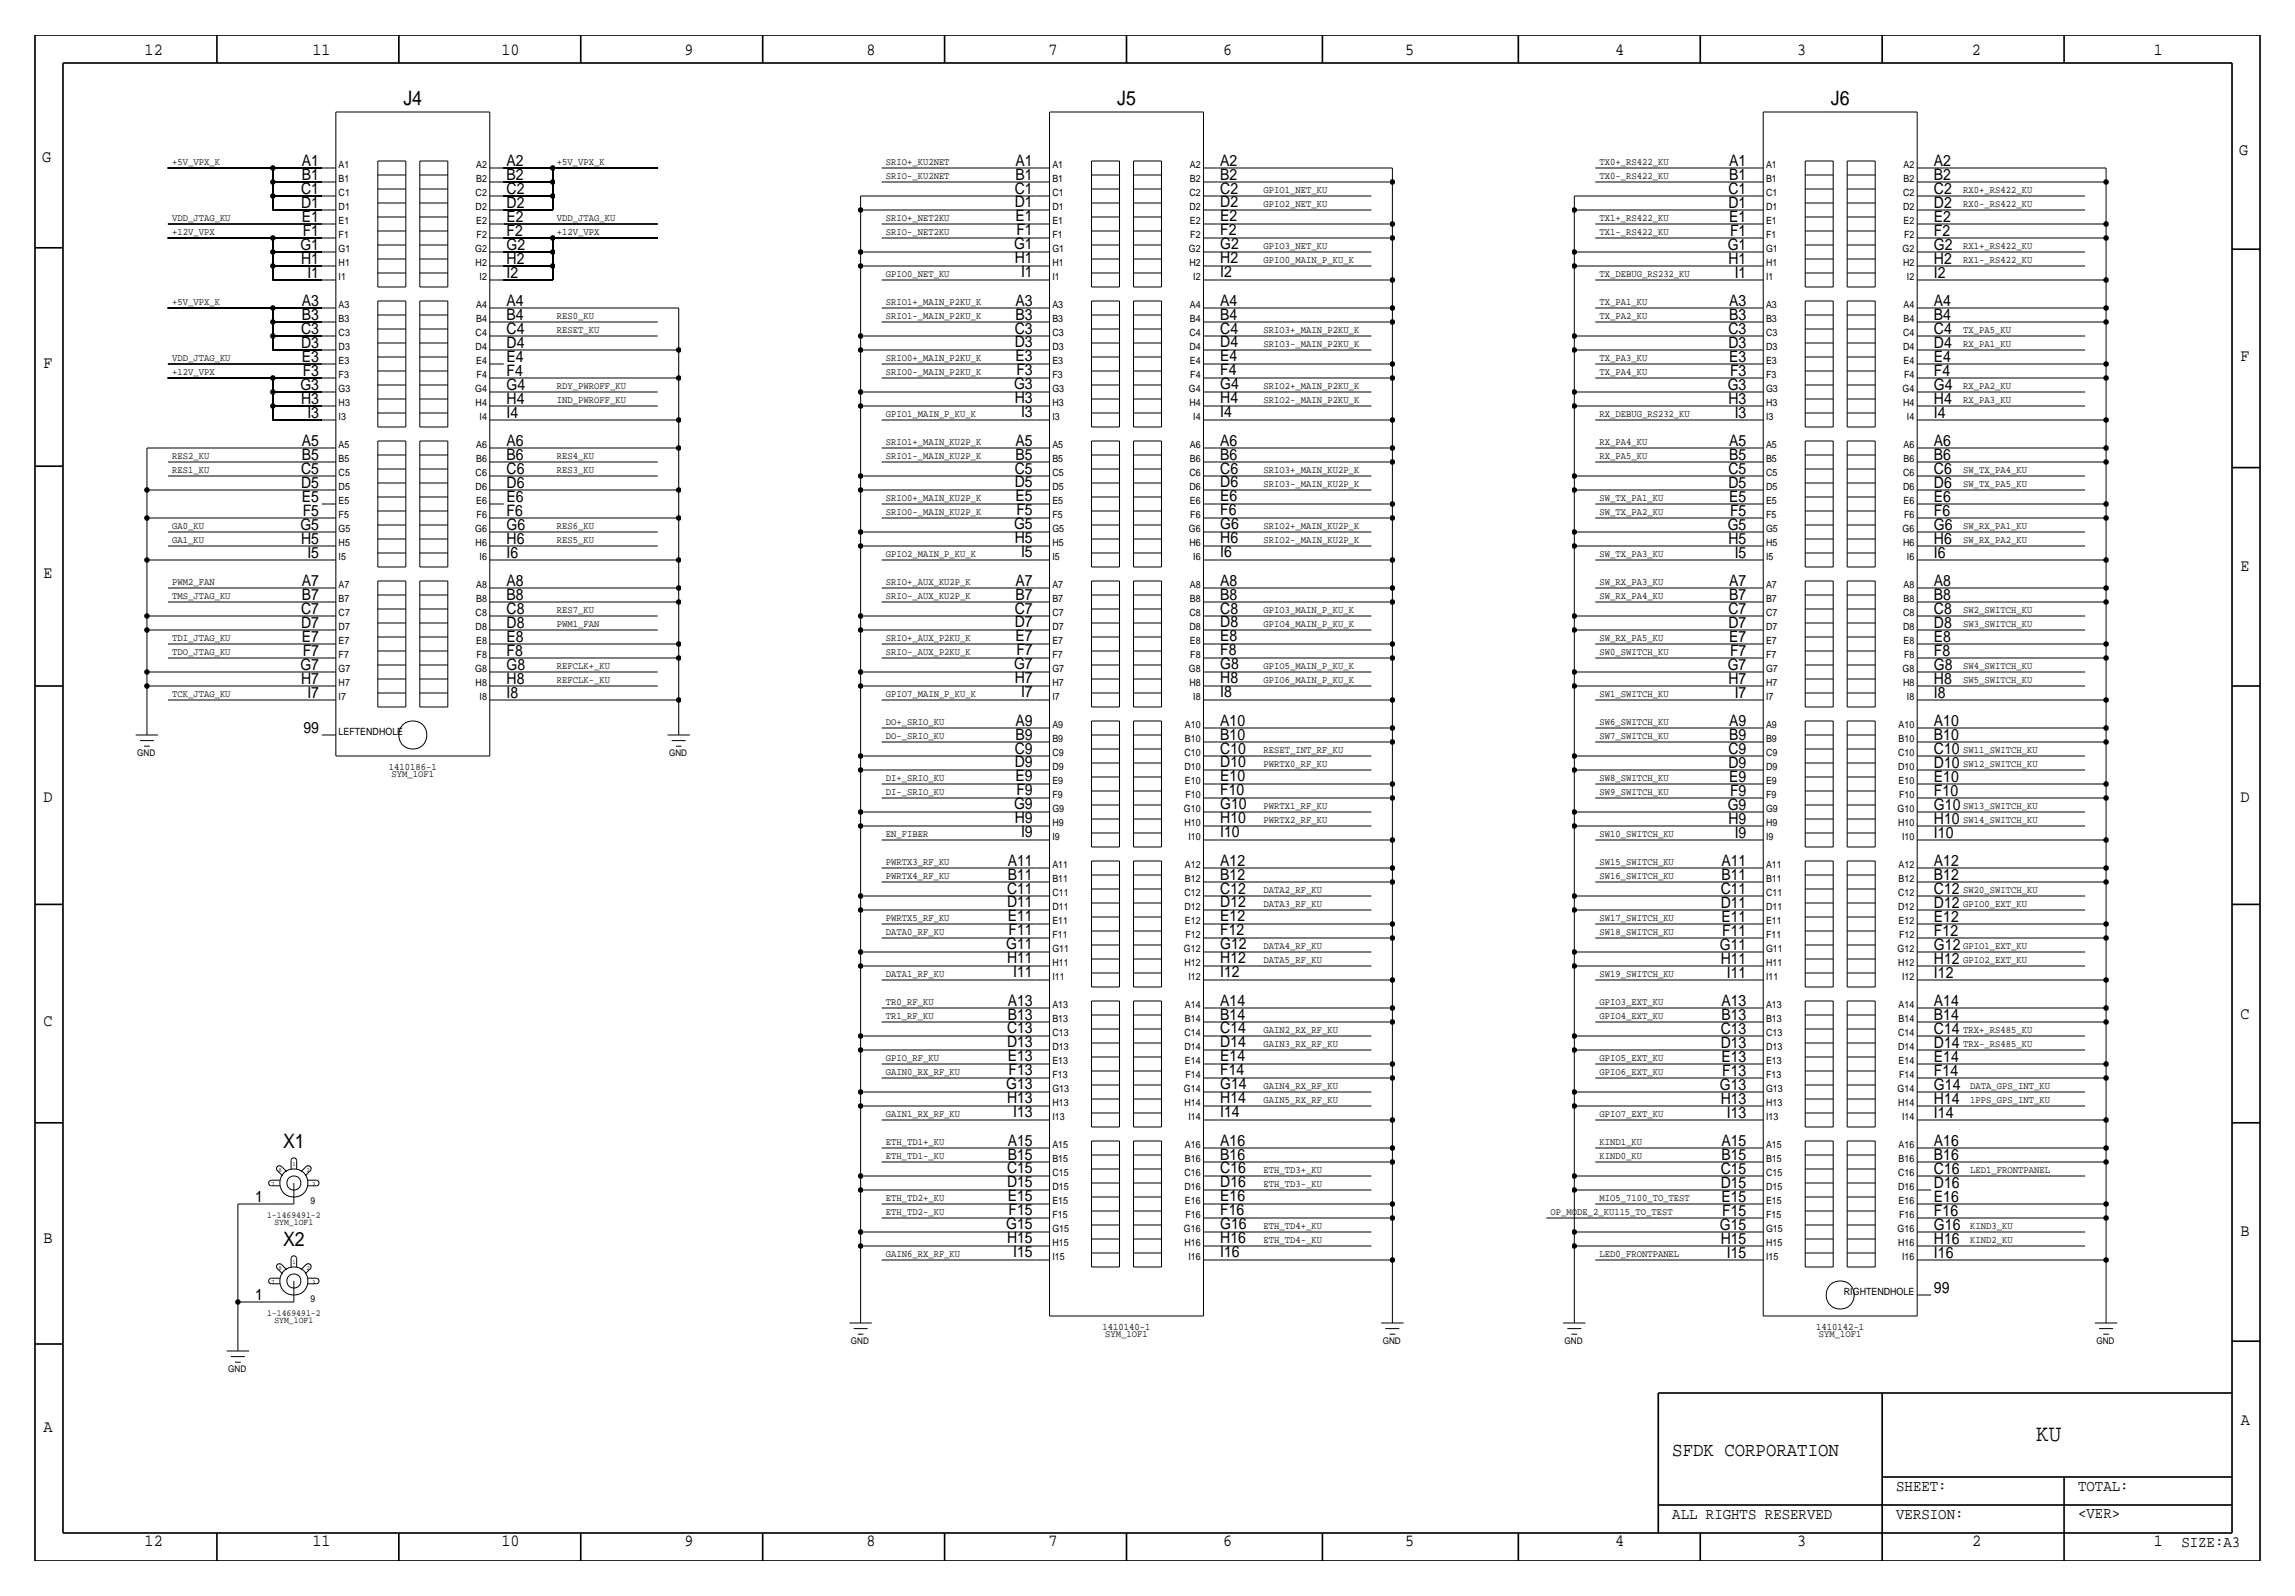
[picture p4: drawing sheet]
<svg xmlns="http://www.w3.org/2000/svg" width="417mm" height="290mm" viewBox="0 0 417 290" stroke-linecap="round" stroke-linejoin="round" font-family="sans-serif">
<defs><g id="words">
<text font-size="4.3" x="369.6" y="261.4">KU</text>
<g font-size="3.6">
<text x="73.2" y="19.1">J4</text>
<text x="202.8" y="19.1">J5</text>
<text x="332.3" y="19.1">J6</text>
<text x="51.4" y="208.3">X1</text>
<text x="51.4" y="226.1">X2</text>
</g>
<text font-size="3.5" x="303.5" y="264.2">SFDK CORPORATION</text>
<g font-size="3.1">
<text x="26.3" y="9.9">12</text>
<text x="56.7" y="9.9">11</text>
<text x="91" y="9.9">10</text>
<text x="124.2" y="9.9">9</text>
<text x="157.3" y="9.9">8</text>
<text x="190.3" y="9.9">7</text>
<text x="222" y="9.9">6</text>
<text x="255.1" y="9.9">5</text>
<text x="293.2" y="9.9">4</text>
<text x="326.2" y="9.9">3</text>
<text x="357.9" y="9.9">2</text>
<text x="390.9" y="9.9">1</text>
<text x="7.7" y="29.5">G</text>
<text x="406.4" y="28.2">G</text>
<text x="406.7" y="65.5">F</text>
<text x="7.9" y="66.8">F</text>
<text x="7.9" y="104.9">E</text>
<text x="406.7" y="103.6">E</text>
<text x="7.9" y="145.5">D</text>
<text x="406.7" y="145.5">D</text>
<text x="406.7" y="184.9">C</text>
<text x="7.9" y="186.2">C</text>
<text x="7.9" y="225.6">B</text>
<text x="406.7" y="224.3">B</text>
<text x="7.9" y="259.8">A</text>
<text x="406.7" y="258.6">A</text>
<text x="26.3" y="280.4">12</text>
<text x="56.7" y="280.4">11</text>
<text x="91" y="280.4">10</text>
<text x="124.3" y="280.4">9</text>
<text x="157.3" y="280.4">8</text>
<text x="190.3" y="280.4">7</text>
<text x="222" y="280.4">6</text>
<text x="255.1" y="280.4">5</text>
<text x="293.2" y="280.4">4</text>
<text x="326.2" y="280.4">3</text>
<text x="357.9" y="280.4">2</text>
<text x="391" y="280.4">1</text>
</g>
<g font-size="2.9">
<text x="54.7" y="35.2">C1</text>
<text x="54.8" y="32.7">B1</text>
<text x="54.8" y="30.2">A1</text>
<text x="91.9" y="35.2">C2</text>
<text x="91.9" y="32.7">B2</text>
<text x="91.9" y="30.2">A2</text>
<text x="184.2" y="35.1">C1</text>
<text x="184.3" y="32.6">B1</text>
<text x="184.3" y="30.1">A1</text>
<text x="221.5" y="35.1">C2</text>
<text x="221.5" y="32.6">B2</text>
<text x="221.5" y="30.1">A2</text>
<text x="313.7" y="35.2">C1</text>
<text x="313.9" y="32.7">B1</text>
<text x="313.9" y="30.1">A1</text>
<text x="351" y="35.2">C2</text>
<text x="351" y="32.7">B2</text>
<text x="351" y="30.1">A2</text>
<text x="54.7" y="37.8">D1</text>
<text x="54.8" y="40.3">E1</text>
<text x="91.9" y="40.3">E2</text>
<text x="91.9" y="37.8">D2</text>
<text x="184.2" y="37.6">D1</text>
<text x="184.3" y="40.2">E1</text>
<text x="221.5" y="40.2">E2</text>
<text x="221.5" y="37.6">D2</text>
<text x="313.7" y="37.7">D1</text>
<text x="313.9" y="40.3">E1</text>
<text x="351" y="40.3">E2</text>
<text x="351" y="37.7">D2</text>
<text x="54.5" y="45.4">G1</text>
<text x="54.7" y="47.9">H1</text>
<text x="54.9" y="42.8">F1</text>
<text x="91.9" y="47.9">H2</text>
<text x="91.9" y="45.4">G2</text>
<text x="91.9" y="42.8">F2</text>
<text x="184.1" y="45.2">G1</text>
<text x="184.2" y="47.8">H1</text>
<text x="184.5" y="42.7">F1</text>
<text x="221.5" y="47.8">H2</text>
<text x="221.5" y="45.2">G2</text>
<text x="221.5" y="42.7">F2</text>
<text x="313.6" y="45.3">G1</text>
<text x="313.7" y="47.8">H1</text>
<text x="314" y="42.8">F1</text>
<text x="351" y="47.8">H2</text>
<text x="351" y="45.3">G2</text>
<text x="351" y="42.8">F2</text>
<text x="55.8" y="50.4">I1</text>
<text x="91.9" y="50.4">I2</text>
<text x="185.3" y="50.3">I1</text>
<text x="221.5" y="50.3">I2</text>
<text x="314.9" y="50.4">I1</text>
<text x="351" y="50.4">I2</text>
<text x="54.8" y="58.1">B3</text>
<text x="54.8" y="55.6">A3</text>
<text x="91.9" y="58.1">B4</text>
<text x="91.9" y="55.6">A4</text>
<text x="184.3" y="58">B3</text>
<text x="184.3" y="55.4">A3</text>
<text x="221.5" y="58">B4</text>
<text x="221.5" y="55.4">A4</text>
<text x="313.9" y="58.1">B3</text>
<text x="313.9" y="55.5">A3</text>
<text x="351" y="58.1">B4</text>
<text x="351" y="55.5">A4</text>
<text x="54.7" y="63.2">D3</text>
<text x="54.7" y="60.6">C3</text>
<text x="54.8" y="65.7">E3</text>
<text x="91.9" y="65.7">E4</text>
<text x="91.9" y="63.2">D4</text>
<text x="91.9" y="60.6">C4</text>
<text x="184.2" y="63">D3</text>
<text x="184.2" y="60.5">C3</text>
<text x="184.3" y="65.6">E3</text>
<text x="221.5" y="65.6">E4</text>
<text x="221.5" y="63">D4</text>
<text x="221.5" y="60.5">C4</text>
<text x="313.7" y="63.1">D3</text>
<text x="313.7" y="60.6">C3</text>
<text x="313.9" y="65.7">E3</text>
<text x="351" y="65.7">E4</text>
<text x="351" y="63.1">D4</text>
<text x="351" y="60.6">C4</text>
<text x="54.5" y="70.8">G3</text>
<text x="54.9" y="68.2">F3</text>
<text x="91.9" y="70.8">G4</text>
<text x="91.9" y="68.2">F4</text>
<text x="184.1" y="70.6">G3</text>
<text x="184.5" y="68.1">F3</text>
<text x="221.5" y="70.6">G4</text>
<text x="221.5" y="68.1">F4</text>
<text x="313.6" y="70.7">G3</text>
<text x="314" y="68.2">F3</text>
<text x="351" y="70.7">G4</text>
<text x="351" y="68.2">F4</text>
<text x="54.7" y="73.3">H3</text>
<text x="55.8" y="75.8">I3</text>
<text x="91.9" y="75.8">I4</text>
<text x="91.9" y="73.3">H4</text>
<text x="184.2" y="73.2">H3</text>
<text x="185.3" y="75.7">I3</text>
<text x="221.5" y="75.7">I4</text>
<text x="221.5" y="73.2">H4</text>
<text x="313.7" y="73.2">H3</text>
<text x="314.9" y="75.8">I3</text>
<text x="351" y="75.8">I4</text>
<text x="351" y="73.2">H4</text>
<text x="54.8" y="83.5">B5</text>
<text x="54.8" y="81">A5</text>
<text x="91.9" y="83.5">B6</text>
<text x="91.9" y="81">A6</text>
<text x="184.3" y="83.4">B5</text>
<text x="184.3" y="80.8">A5</text>
<text x="221.5" y="83.4">B6</text>
<text x="221.5" y="80.8">A6</text>
<text x="313.9" y="83.5">B5</text>
<text x="313.9" y="80.9">A5</text>
<text x="351" y="83.5">B6</text>
<text x="351" y="80.9">A6</text>
<text x="54.7" y="88.6">D5</text>
<text x="54.7" y="86">C5</text>
<text x="91.9" y="88.6">D6</text>
<text x="91.9" y="86">C6</text>
<text x="184.2" y="88.4">D5</text>
<text x="184.2" y="85.9">C5</text>
<text x="221.5" y="88.4">D6</text>
<text x="221.5" y="85.9">C6</text>
<text x="313.7" y="88.5">D5</text>
<text x="313.7" y="86">C5</text>
<text x="351" y="88.5">D6</text>
<text x="351" y="86">C6</text>
<text x="54.8" y="91.1">E5</text>
<text x="54.9" y="93.6">F5</text>
<text x="91.9" y="93.6">F6</text>
<text x="91.9" y="91.1">E6</text>
<text x="184.3" y="91">E5</text>
<text x="184.5" y="93.5">F5</text>
<text x="221.5" y="93.5">F6</text>
<text x="221.5" y="91">E6</text>
<text x="313.9" y="91">E5</text>
<text x="314" y="93.6">F5</text>
<text x="351" y="93.6">F6</text>
<text x="351" y="91">E6</text>
<text x="54.5" y="96.2">G5</text>
<text x="54.7" y="98.7">H5</text>
<text x="55.8" y="101.2">I5</text>
<text x="91.9" y="101.2">I6</text>
<text x="91.9" y="98.7">H6</text>
<text x="91.9" y="96.2">G6</text>
<text x="184.1" y="96">G5</text>
<text x="184.2" y="98.6">H5</text>
<text x="185.3" y="101.1">I5</text>
<text x="221.5" y="101.1">I6</text>
<text x="221.5" y="98.6">H6</text>
<text x="221.5" y="96">G6</text>
<text x="313.6" y="96.1">G5</text>
<text x="313.7" y="98.6">H5</text>
<text x="314.9" y="101.2">I5</text>
<text x="351" y="101.2">I6</text>
<text x="351" y="98.6">H6</text>
<text x="351" y="96.1">G6</text>
<text x="54.8" y="106.3">A7</text>
<text x="91.9" y="106.3">A8</text>
<text x="184.3" y="106.2">A7</text>
<text x="221.5" y="106.2">A8</text>
<text x="313.9" y="106.3">A7</text>
<text x="351" y="106.3">A8</text>
<text x="54.7" y="114">D7</text>
<text x="54.7" y="111.4">C7</text>
<text x="54.8" y="108.9">B7</text>
<text x="91.9" y="114">D8</text>
<text x="91.9" y="111.4">C8</text>
<text x="91.9" y="108.9">B8</text>
<text x="184.2" y="113.8">D7</text>
<text x="184.2" y="111.3">C7</text>
<text x="184.3" y="108.8">B7</text>
<text x="221.5" y="113.8">D8</text>
<text x="221.5" y="111.3">C8</text>
<text x="221.5" y="108.8">B8</text>
<text x="313.7" y="113.9">D7</text>
<text x="313.7" y="111.4">C7</text>
<text x="313.9" y="108.9">B7</text>
<text x="351" y="113.9">D8</text>
<text x="351" y="111.4">C8</text>
<text x="351" y="108.9">B8</text>
<text x="54.8" y="116.5">E7</text>
<text x="54.9" y="119">F7</text>
<text x="91.9" y="119">F8</text>
<text x="91.9" y="116.5">E8</text>
<text x="184.3" y="116.4">E7</text>
<text x="184.5" y="118.9">F7</text>
<text x="221.5" y="118.9">F8</text>
<text x="221.5" y="116.4">E8</text>
<text x="313.9" y="116.4">E7</text>
<text x="314" y="119">F7</text>
<text x="351" y="119">F8</text>
<text x="351" y="116.4">E8</text>
<text x="54.5" y="121.6">G7</text>
<text x="54.7" y="124.1">H7</text>
<text x="91.9" y="124.1">H8</text>
<text x="91.9" y="121.6">G8</text>
<text x="184.1" y="121.4">G7</text>
<text x="184.2" y="124">H7</text>
<text x="221.5" y="124">H8</text>
<text x="221.5" y="121.4">G8</text>
<text x="313.6" y="121.5">G7</text>
<text x="313.7" y="124">H7</text>
<text x="351" y="124">H8</text>
<text x="351" y="121.5">G8</text>
<text x="55.8" y="126.6">I7</text>
<text x="91.9" y="126.6">I8</text>
<text x="184.3" y="131.6">A9</text>
<text x="185.3" y="126.5">I7</text>
<text x="221.5" y="126.5">I8</text>
<text x="221.5" y="131.6">A10</text>
<text x="313.9" y="131.7">A9</text>
<text x="314.9" y="126.6">I7</text>
<text x="351" y="126.6">I8</text>
<text x="351" y="131.7">A10</text>
<text x="55.1" y="133">99</text>
<text x="184.2" y="136.7">C9</text>
<text x="184.3" y="134.2">B9</text>
<text x="221.5" y="136.7">C10</text>
<text x="221.5" y="134.2">B10</text>
<text x="313.7" y="136.8">C9</text>
<text x="313.9" y="134.3">B9</text>
<text x="351" y="136.8">C10</text>
<text x="351" y="134.3">B10</text>
<text x="184.2" y="139.2">D9</text>
<text x="184.3" y="141.8">E9</text>
<text x="221.5" y="141.8">E10</text>
<text x="221.5" y="139.2">D10</text>
<text x="313.7" y="139.3">D9</text>
<text x="313.9" y="141.8">E9</text>
<text x="351" y="141.8">E10</text>
<text x="351" y="139.3">D10</text>
<text x="184.1" y="146.8">G9</text>
<text x="184.2" y="149.4">H9</text>
<text x="184.5" y="144.3">F9</text>
<text x="221.5" y="149.4">H10</text>
<text x="221.5" y="146.8">G10</text>
<text x="221.5" y="144.3">F10</text>
<text x="313.6" y="146.9">G9</text>
<text x="313.7" y="149.4">H9</text>
<text x="314" y="144.4">F9</text>
<text x="351" y="149.4">H10</text>
<text x="351" y="146.9">G10</text>
<text x="351" y="144.4">F10</text>
<text x="185.3" y="151.9">I9</text>
<text x="221.5" y="151.9">I10</text>
<text x="314.9" y="152">I9</text>
<text x="351" y="152">I10</text>
<text x="182.9" y="159.6">B11</text>
<text x="182.9" y="157">A11</text>
<text x="221.5" y="159.6">B12</text>
<text x="221.5" y="157">A12</text>
<text x="312.5" y="159.7">B11</text>
<text x="312.5" y="157.1">A11</text>
<text x="351" y="159.7">B12</text>
<text x="351" y="157.1">A12</text>
<text x="182.8" y="164.6">D11</text>
<text x="182.8" y="162.1">C11</text>
<text x="182.9" y="167.2">E11</text>
<text x="221.5" y="167.2">E12</text>
<text x="221.5" y="164.6">D12</text>
<text x="221.5" y="162.1">C12</text>
<text x="312.3" y="164.7">D11</text>
<text x="312.3" y="162.2">C11</text>
<text x="312.5" y="167.2">E11</text>
<text x="351" y="167.2">E12</text>
<text x="351" y="164.7">D12</text>
<text x="351" y="162.2">C12</text>
<text x="182.6" y="172.2">G11</text>
<text x="183.1" y="169.7">F11</text>
<text x="221.5" y="172.2">G12</text>
<text x="221.5" y="169.7">F12</text>
<text x="312.2" y="172.3">G11</text>
<text x="312.6" y="169.8">F11</text>
<text x="351" y="172.3">G12</text>
<text x="351" y="169.8">F12</text>
<text x="182.8" y="174.8">H11</text>
<text x="183.9" y="177.3">I11</text>
<text x="221.5" y="177.3">I12</text>
<text x="221.5" y="174.8">H12</text>
<text x="312.3" y="174.8">H11</text>
<text x="313.5" y="177.4">I11</text>
<text x="351" y="177.4">I12</text>
<text x="351" y="174.8">H12</text>
<text x="182.9" y="185">B13</text>
<text x="182.9" y="182.4">A13</text>
<text x="221.5" y="185">B14</text>
<text x="221.5" y="182.4">A14</text>
<text x="312.5" y="185.1">B13</text>
<text x="312.5" y="182.5">A13</text>
<text x="351" y="185.1">B14</text>
<text x="351" y="182.5">A14</text>
<text x="182.8" y="190">D13</text>
<text x="182.8" y="187.5">C13</text>
<text x="221.5" y="190">D14</text>
<text x="221.5" y="187.5">C14</text>
<text x="312.3" y="190.1">D13</text>
<text x="312.3" y="187.6">C13</text>
<text x="351" y="190.1">D14</text>
<text x="351" y="187.6">C14</text>
<text x="182.6" y="197.6">G13</text>
<text x="182.9" y="192.6">E13</text>
<text x="183.1" y="195.1">F13</text>
<text x="221.5" y="197.6">G14</text>
<text x="221.5" y="195.1">F14</text>
<text x="221.5" y="192.6">E14</text>
<text x="312.2" y="197.7">G13</text>
<text x="312.5" y="192.6">E13</text>
<text x="312.6" y="195.2">F13</text>
<text x="351" y="197.7">G14</text>
<text x="351" y="195.2">F14</text>
<text x="351" y="192.6">E14</text>
<text x="182.8" y="200.2">H13</text>
<text x="183.9" y="202.7">I13</text>
<text x="221.5" y="202.7">I14</text>
<text x="221.5" y="200.2">H14</text>
<text x="312.3" y="200.2">H13</text>
<text x="313.5" y="202.8">I13</text>
<text x="351" y="202.8">I14</text>
<text x="351" y="200.2">H14</text>
<text x="182.9" y="207.8">A15</text>
<text x="221.5" y="207.8">A16</text>
<text x="312.5" y="207.9">A15</text>
<text x="351" y="207.9">A16</text>
<text x="182.8" y="215.4">D15</text>
<text x="182.8" y="212.9">C15</text>
<text x="182.9" y="210.4">B15</text>
<text x="221.5" y="215.4">D16</text>
<text x="221.5" y="212.9">C16</text>
<text x="221.5" y="210.4">B16</text>
<text x="312.3" y="215.5">D15</text>
<text x="312.3" y="213">C15</text>
<text x="312.5" y="210.4">B15</text>
<text x="351" y="215.5">D16</text>
<text x="351" y="213">C16</text>
<text x="351" y="210.4">B16</text>
<text x="46.3" y="218.1">1</text>
<text x="182.9" y="218">E15</text>
<text x="183.1" y="220.5">F15</text>
<text x="221.5" y="220.5">F16</text>
<text x="221.5" y="218">E16</text>
<text x="312.5" y="218">E15</text>
<text x="312.6" y="220.6">F15</text>
<text x="351" y="220.6">F16</text>
<text x="351" y="218">E16</text>
<text x="182.6" y="223">G15</text>
<text x="182.8" y="225.6">H15</text>
<text x="221.5" y="225.6">H16</text>
<text x="221.5" y="223">G16</text>
<text x="312.2" y="223.1">G15</text>
<text x="312.3" y="225.6">H15</text>
<text x="351" y="225.6">H16</text>
<text x="351" y="223.1">G16</text>
<text x="183.9" y="228.1">I15</text>
<text x="221.5" y="228.1">I16</text>
<text x="313.5" y="228.2">I15</text>
<text x="351" y="228.2">I16</text>
<text x="46.3" y="235.9">1</text>
<text x="351" y="234.5">99</text>
<text x="303.5" y="275.6">ALL RIGHTS RESERVED</text>
<text x="344.2" y="270.5">SHEET:</text>
<text x="344.2" y="275.6">VERSION:</text>
<text x="377.2" y="275.4">&lt;VER&gt;</text>
<text x="377.2" y="270.5">TOTAL:</text>
<text x="395.9" y="280.6">SIZE:A3</text>
</g>
<g font-size="1.8">
<text x="31.2" y="30">+5V_VPX_K</text>
<text x="101.1" y="30">+5V_VPX_K</text>
<text x="160.8" y="30">SRIO+_KU2NET</text>
<text x="290.3" y="30">TX0+_RS422_KU</text>
<text x="61.5" y="33">B1</text>
<text x="61.5" y="35.6">C1</text>
<text x="61.5" y="30.5">A1</text>
<text x="86.3" y="35.6">C2</text>
<text x="86.4" y="33">B2</text>
<text x="86.4" y="30.5">A2</text>
<text x="160.8" y="32.5">SRIO-_KU2NET</text>
<text x="191" y="30.5">A1</text>
<text x="191" y="35.6">C1</text>
<text x="191" y="33">B1</text>
<text x="215.9" y="35.6">C2</text>
<text x="216" y="33">B2</text>
<text x="216" y="30.5">A2</text>
<text x="229.4" y="35">GPIO1_NET_KU</text>
<text x="290.3" y="32.5">TX0-_RS422_KU</text>
<text x="320.5" y="33">B1</text>
<text x="320.5" y="35.6">C1</text>
<text x="320.5" y="30.5">A1</text>
<text x="345.4" y="35.6">C2</text>
<text x="345.5" y="30.5">A2</text>
<text x="345.5" y="33">B2</text>
<text x="356.4" y="35.1">RX0+_RS422_KU</text>
<text x="31.2" y="40.1">VDD_JTAG_KU</text>
<text x="61.5" y="38.1">D1</text>
<text x="61.5" y="40.6">E1</text>
<text x="86.3" y="38.1">D2</text>
<text x="86.4" y="40.6">E2</text>
<text x="101.1" y="40.1">VDD_JTAG_KU</text>
<text x="160.8" y="40.1">SRIO+_NET2KU</text>
<text x="191" y="40.6">E1</text>
<text x="191" y="38.1">D1</text>
<text x="215.9" y="38.1">D2</text>
<text x="216" y="40.6">E2</text>
<text x="229.4" y="37.6">GPIO2_NET_KU</text>
<text x="290.3" y="40.1">TX1+_RS422_KU</text>
<text x="320.5" y="38.1">D1</text>
<text x="320.5" y="40.6">E1</text>
<text x="345.4" y="38.1">D2</text>
<text x="345.5" y="40.6">E2</text>
<text x="356.4" y="37.6">RX0-_RS422_KU</text>
<text x="31.2" y="42.7">+12V_VPX</text>
<text x="61.5" y="45.7">G1</text>
<text x="61.5" y="43.2">F1</text>
<text x="86.2" y="45.7">G2</text>
<text x="86.5" y="43.2">F2</text>
<text x="101.1" y="42.7">+12V_VPX</text>
<text x="160.8" y="42.7">SRIO-_NET2KU</text>
<text x="191" y="43.2">F1</text>
<text x="191" y="45.7">G1</text>
<text x="215.8" y="45.7">G2</text>
<text x="216.1" y="43.2">F2</text>
<text x="229.4" y="45.2">GPIO3_NET_KU</text>
<text x="229.4" y="47.8">GPIO0_MAIN_P_KU_K</text>
<text x="290.3" y="42.7">TX1-_RS422_KU</text>
<text x="320.5" y="45.7">G1</text>
<text x="320.5" y="43.2">F1</text>
<text x="345.3" y="45.7">G2</text>
<text x="345.6" y="43.2">F2</text>
<text x="356.4" y="45.2">RX1+_RS422_KU</text>
<text x="356.4" y="47.8">RX1-_RS422_KU</text>
<text x="61.5" y="48.3">H1</text>
<text x="61.5" y="50.8">I1</text>
<text x="86.3" y="48.3">H2</text>
<text x="87" y="50.8">I2</text>
<text x="160.8" y="50.3">GPIO0_NET_KU</text>
<text x="191" y="48.2">H1</text>
<text x="191" y="50.8">I1</text>
<text x="215.9" y="48.2">H2</text>
<text x="216.6" y="50.8">I2</text>
<text x="290.3" y="50.3">TX_DEBUG_RS232_KU</text>
<text x="320.5" y="50.8">I1</text>
<text x="320.5" y="48.3">H1</text>
<text x="345.4" y="48.3">H2</text>
<text x="346.1" y="50.8">I2</text>
<text x="31.2" y="55.4">+5V_VPX_K</text>
<text x="61.5" y="58.4">B3</text>
<text x="61.5" y="55.9">A3</text>
<text x="86.4" y="58.4">B4</text>
<text x="86.4" y="55.9">A4</text>
<text x="101.1" y="57.9">RES0_KU</text>
<text x="160.8" y="55.4">SRIO1+_MAIN_P2KU_K</text>
<text x="160.8" y="57.9">SRIO1-_MAIN_P2KU_K</text>
<text x="191" y="55.9">A3</text>
<text x="191" y="58.4">B3</text>
<text x="216" y="58.4">B4</text>
<text x="216" y="55.9">A4</text>
<text x="290.3" y="55.4">TX_PA1_KU</text>
<text x="290.3" y="57.9">TX_PA2_KU</text>
<text x="320.5" y="58.4">B3</text>
<text x="320.5" y="55.9">A3</text>
<text x="345.5" y="55.9">A4</text>
<text x="345.5" y="58.4">B4</text>
<text x="31.2" y="65.5">VDD_JTAG_KU</text>
<text x="61.5" y="61">C3</text>
<text x="61.5" y="63.5">D3</text>
<text x="86.3" y="63.5">D4</text>
<text x="86.3" y="61">C4</text>
<text x="101.1" y="60.5">RESET_KU</text>
<text x="160.8" y="65.5">SRIO0+_MAIN_P2KU_K</text>
<text x="191" y="63.5">D3</text>
<text x="191" y="60.9">C3</text>
<text x="215.9" y="61">C4</text>
<text x="215.9" y="63.5">D4</text>
<text x="229.4" y="60.5">SRIO3+_MAIN_P2KU_K</text>
<text x="229.4" y="63">SRIO3-_MAIN_P2KU_K</text>
<text x="290.3" y="65.5">TX_PA3_KU</text>
<text x="320.5" y="61">C3</text>
<text x="320.5" y="63.5">D3</text>
<text x="345.4" y="63.5">D4</text>
<text x="345.4" y="61">C4</text>
<text x="356.4" y="60.5">TX_PA5_KU</text>
<text x="356.4" y="63">RX_PA1_KU</text>
<text x="31.2" y="68.1">+12V_VPX</text>
<text x="61.5" y="71.1">G3</text>
<text x="61.5" y="66">E3</text>
<text x="61.5" y="68.6">F3</text>
<text x="86.2" y="71.1">G4</text>
<text x="86.4" y="66">E4</text>
<text x="86.5" y="68.6">F4</text>
<text x="101.1" y="70.6">RDY_PWROFF_KU</text>
<text x="160.8" y="68.1">SRIO0-_MAIN_P2KU_K</text>
<text x="191" y="66">E3</text>
<text x="191" y="68.6">F3</text>
<text x="191" y="71.1">G3</text>
<text x="215.8" y="71.1">G4</text>
<text x="216" y="66">E4</text>
<text x="216.1" y="68.6">F4</text>
<text x="229.4" y="70.6">SRIO2+_MAIN_P2KU_K</text>
<text x="290.3" y="68.1">TX_PA4_KU</text>
<text x="320.5" y="71.1">G3</text>
<text x="320.5" y="68.6">F3</text>
<text x="320.5" y="66">E3</text>
<text x="345.3" y="71.1">G4</text>
<text x="345.5" y="66">E4</text>
<text x="345.6" y="68.6">F4</text>
<text x="356.4" y="70.6">RX_PA2_KU</text>
<text x="61.5" y="73.7">H3</text>
<text x="61.5" y="76.2">I3</text>
<text x="86.3" y="73.7">H4</text>
<text x="87" y="76.2">I4</text>
<text x="101.1" y="73.2">IND_PWROFF_KU</text>
<text x="160.8" y="75.7">GPIO1_MAIN_P_KU_K</text>
<text x="191" y="73.6">H3</text>
<text x="191" y="76.2">I3</text>
<text x="215.9" y="73.7">H4</text>
<text x="216.6" y="76.2">I4</text>
<text x="229.4" y="73.2">SRIO2-_MAIN_P2KU_K</text>
<text x="290.3" y="75.7">RX_DEBUG_RS232_KU</text>
<text x="320.5" y="76.2">I3</text>
<text x="320.5" y="73.7">H3</text>
<text x="345.4" y="73.7">H4</text>
<text x="346.1" y="76.2">I4</text>
<text x="356.4" y="73.2">RX_PA3_KU</text>
<text x="31.2" y="83.3">RES2_KU</text>
<text x="61.5" y="83.8">B5</text>
<text x="61.5" y="81.3">A5</text>
<text x="86.4" y="83.8">B6</text>
<text x="86.4" y="81.3">A6</text>
<text x="101.1" y="83.3">RES4_KU</text>
<text x="160.8" y="80.8">SRIO1+_MAIN_KU2P_K</text>
<text x="160.8" y="83.3">SRIO1-_MAIN_KU2P_K</text>
<text x="191" y="81.3">A5</text>
<text x="191" y="83.8">B5</text>
<text x="216" y="83.8">B6</text>
<text x="216" y="81.3">A6</text>
<text x="290.3" y="83.3">RX_PA5_KU</text>
<text x="290.3" y="80.8">RX_PA4_KU</text>
<text x="320.5" y="83.8">B5</text>
<text x="320.5" y="81.3">A5</text>
<text x="345.5" y="81.3">A6</text>
<text x="345.5" y="83.8">B6</text>
<text x="31.2" y="85.9">RES1_KU</text>
<text x="61.5" y="88.9">D5</text>
<text x="61.5" y="86.4">C5</text>
<text x="86.3" y="86.4">C6</text>
<text x="86.3" y="88.9">D6</text>
<text x="101.1" y="85.9">RES3_KU</text>
<text x="191" y="88.9">D5</text>
<text x="191" y="86.3">C5</text>
<text x="215.9" y="88.9">D6</text>
<text x="215.9" y="86.4">C6</text>
<text x="229.4" y="85.9">SRIO3+_MAIN_KU2P_K</text>
<text x="229.4" y="88.4">SRIO3-_MAIN_KU2P_K</text>
<text x="320.5" y="86.4">C5</text>
<text x="320.5" y="88.9">D5</text>
<text x="345.4" y="86.4">C6</text>
<text x="345.4" y="88.9">D6</text>
<text x="356.4" y="88.4">SW_TX_PA5_KU</text>
<text x="356.4" y="85.9">SW_TX_PA4_KU</text>
<text x="61.5" y="91.4">E5</text>
<text x="61.5" y="94">F5</text>
<text x="86.4" y="91.4">E6</text>
<text x="86.5" y="94">F6</text>
<text x="160.8" y="90.9">SRIO0+_MAIN_KU2P_K</text>
<text x="160.8" y="93.5">SRIO0-_MAIN_KU2P_K</text>
<text x="191" y="91.4">E5</text>
<text x="191" y="94">F5</text>
<text x="216" y="91.4">E6</text>
<text x="216.1" y="94">F6</text>
<text x="290.3" y="93.5">SW_TX_PA2_KU</text>
<text x="290.3" y="90.9">SW_TX_PA1_KU</text>
<text x="320.5" y="94">F5</text>
<text x="320.5" y="91.5">E5</text>
<text x="345.5" y="91.4">E6</text>
<text x="345.6" y="94">F6</text>
<text x="31.2" y="98.6">GA1_KU</text>
<text x="31.2" y="96">GA0_KU</text>
<text x="61.5" y="96.5">G5</text>
<text x="61.5" y="99.1">H5</text>
<text x="61.5" y="101.6">I5</text>
<text x="86.2" y="96.5">G6</text>
<text x="86.3" y="99.1">H6</text>
<text x="87" y="101.6">I6</text>
<text x="101.1" y="96">RES6_KU</text>
<text x="101.1" y="98.6">RES5_KU</text>
<text x="160.8" y="101.1">GPIO2_MAIN_P_KU_K</text>
<text x="191" y="96.5">G5</text>
<text x="191" y="99">H5</text>
<text x="191" y="101.6">I5</text>
<text x="215.8" y="96.5">G6</text>
<text x="215.9" y="99">H6</text>
<text x="216.6" y="101.6">I6</text>
<text x="229.4" y="96">SRIO2+_MAIN_KU2P_K</text>
<text x="229.4" y="98.6">SRIO2-_MAIN_KU2P_K</text>
<text x="290.3" y="101.1">SW_TX_PA3_KU</text>
<text x="320.5" y="101.6">I5</text>
<text x="320.5" y="99.1">H5</text>
<text x="320.5" y="96.5">G5</text>
<text x="345.3" y="96.5">G6</text>
<text x="345.4" y="99.1">H6</text>
<text x="346.1" y="101.6">I6</text>
<text x="356.4" y="98.6">SW_RX_PA2_KU</text>
<text x="356.4" y="96">SW_RX_PA1_KU</text>
<text x="31.2" y="106.2">PWM2_FAN</text>
<text x="61.5" y="106.7">A7</text>
<text x="86.4" y="106.7">A8</text>
<text x="160.8" y="106.2">SRIO+_AUX_KU2P_K</text>
<text x="191" y="106.7">A7</text>
<text x="216" y="106.7">A8</text>
<text x="290.3" y="106.2">SW_RX_PA3_KU</text>
<text x="320.5" y="106.7">A7</text>
<text x="345.5" y="106.7">A8</text>
<text x="31.2" y="108.7">TMS_JTAG_KU</text>
<text x="61.5" y="109.2">B7</text>
<text x="61.5" y="111.8">C7</text>
<text x="86.3" y="111.8">C8</text>
<text x="86.4" y="109.2">B8</text>
<text x="101.1" y="113.8">PWM1_FAN</text>
<text x="101.1" y="111.2">RES7_KU</text>
<text x="160.8" y="108.7">SRIO-_AUX_KU2P_K</text>
<text x="191" y="111.7">C7</text>
<text x="191" y="109.2">B7</text>
<text x="215.9" y="111.8">C8</text>
<text x="216" y="109.2">B8</text>
<text x="229.4" y="111.3">GPIO3_MAIN_P_KU_K</text>
<text x="229.4" y="113.8">GPIO4_MAIN_P_KU_K</text>
<text x="290.3" y="108.7">SW_RX_PA4_KU</text>
<text x="320.5" y="109.2">B7</text>
<text x="320.5" y="111.8">C7</text>
<text x="345.4" y="111.8">C8</text>
<text x="345.5" y="109.2">B8</text>
<text x="356.4" y="113.8">SW3_SWITCH_KU</text>
<text x="356.4" y="111.2">SW2_SWITCH_KU</text>
<text x="31.2" y="118.9">TDO_JTAG_KU</text>
<text x="31.2" y="116.3">TDI_JTAG_KU</text>
<text x="61.5" y="119.4">F7</text>
<text x="61.5" y="116.8">E7</text>
<text x="61.5" y="114.3">D7</text>
<text x="86.3" y="114.3">D8</text>
<text x="86.4" y="116.8">E8</text>
<text x="86.5" y="119.4">F8</text>
<text x="160.8" y="116.3">SRIO+_AUX_P2KU_K</text>
<text x="160.8" y="118.9">SRIO-_AUX_P2KU_K</text>
<text x="191" y="119.4">F7</text>
<text x="191" y="116.8">E7</text>
<text x="191" y="114.3">D7</text>
<text x="215.9" y="114.3">D8</text>
<text x="216" y="116.8">E8</text>
<text x="216.1" y="119.4">F8</text>
<text x="290.3" y="118.9">SW0_SWITCH_KU</text>
<text x="290.3" y="116.3">SW_RX_PA5_KU</text>
<text x="320.5" y="114.3">D7</text>
<text x="320.5" y="116.8">E7</text>
<text x="320.5" y="119.4">F7</text>
<text x="345.4" y="114.3">D8</text>
<text x="345.5" y="116.8">E8</text>
<text x="345.6" y="119.4">F8</text>
<text x="61.5" y="121.9">G7</text>
<text x="61.5" y="124.5">H7</text>
<text x="86.2" y="121.9">G8</text>
<text x="86.3" y="124.5">H8</text>
<text x="101.1" y="121.4">REFCLK+_KU</text>
<text x="101.1" y="124">REFCLK-_KU</text>
<text x="191" y="121.9">G7</text>
<text x="191" y="124.4">H7</text>
<text x="215.8" y="121.9">G8</text>
<text x="215.9" y="124.5">H8</text>
<text x="229.4" y="124">GPIO6_MAIN_P_KU_K</text>
<text x="229.4" y="121.4">GPIO5_MAIN_P_KU_K</text>
<text x="320.5" y="124.5">H7</text>
<text x="320.5" y="121.9">G7</text>
<text x="345.3" y="121.9">G8</text>
<text x="345.4" y="124.5">H8</text>
<text x="356.4" y="124">SW5_SWITCH_KU</text>
<text x="356.4" y="121.4">SW4_SWITCH_KU</text>
<text x="31.2" y="126.5">TCK_JTAG_KU</text>
<text x="61.5" y="127">I7</text>
<text x="87" y="127">I8</text>
<text x="160.8" y="131.6">DO+_SRIO_KU</text>
<text x="160.8" y="126.5">GPIO7_MAIN_P_KU_K</text>
<text x="191" y="127">I7</text>
<text x="216.6" y="127">I8</text>
<text x="290.3" y="131.6">SW6_SWITCH_KU</text>
<text x="290.3" y="126.5">SW1_SWITCH_KU</text>
<text x="320.5" y="127">I7</text>
<text x="346.1" y="127">I8</text>
<text x="61.5" y="133.3">LEFTENDHOLE</text>
<text x="160.8" y="134.1">DO-_SRIO_KU</text>
<text x="191" y="132.1">A9</text>
<text x="191" y="137.1">C9</text>
<text x="191" y="134.6">B9</text>
<text x="215" y="137.2">C10</text>
<text x="215.1" y="132.1">A10</text>
<text x="215.1" y="134.6">B10</text>
<text x="229.4" y="136.7">RESET_INT_RF_KU</text>
<text x="290.3" y="134.1">SW7_SWITCH_KU</text>
<text x="320.5" y="134.6">B9</text>
<text x="320.5" y="137.2">C9</text>
<text x="320.5" y="132.1">A9</text>
<text x="344.5" y="137.2">C10</text>
<text x="344.6" y="134.6">B10</text>
<text x="344.6" y="132.1">A10</text>
<text x="356.4" y="136.7">SW11_SWITCH_KU</text>
<text x="70.6" y="139.7">1410186-1</text>
<text x="71.1" y="141">SYM_1OF1</text>
<text x="160.8" y="141.7">DI+_SRIO_KU</text>
<text x="191" y="142.2">E9</text>
<text x="191" y="139.7">D9</text>
<text x="215" y="139.7">D10</text>
<text x="215.1" y="142.2">E10</text>
<text x="229.4" y="139.2">PWRTX0_RF_KU</text>
<text x="290.3" y="141.7">SW8_SWITCH_KU</text>
<text x="320.5" y="139.7">D9</text>
<text x="320.5" y="142.2">E9</text>
<text x="344.5" y="139.7">D10</text>
<text x="344.6" y="142.2">E10</text>
<text x="356.4" y="139.2">SW12_SWITCH_KU</text>
<text x="160.8" y="144.3">DI-_SRIO_KU</text>
<text x="191" y="149.8">H9</text>
<text x="191" y="147.3">G9</text>
<text x="191" y="144.8">F9</text>
<text x="214.9" y="147.3">G10</text>
<text x="215" y="149.9">H10</text>
<text x="215.2" y="144.8">F10</text>
<text x="229.4" y="149.4">PWRTX2_RF_KU</text>
<text x="229.4" y="146.8">PWRTX1_RF_KU</text>
<text x="290.3" y="144.3">SW9_SWITCH_KU</text>
<text x="320.5" y="144.8">F9</text>
<text x="320.5" y="147.3">G9</text>
<text x="320.5" y="149.9">H9</text>
<text x="344.4" y="147.3">G10</text>
<text x="344.5" y="149.9">H10</text>
<text x="344.7" y="144.8">F10</text>
<text x="356.4" y="146.8">SW13_SWITCH_KU</text>
<text x="356.4" y="149.4">SW14_SWITCH_KU</text>
<text x="160.8" y="151.9">EN_FIBER</text>
<text x="191" y="152.4">I9</text>
<text x="215.7" y="152.4">I10</text>
<text x="290.3" y="151.9">SW10_SWITCH_KU</text>
<text x="320.5" y="152.4">I9</text>
<text x="345.2" y="152.4">I10</text>
<text x="160.8" y="157">PWRTX3_RF_KU</text>
<text x="160.8" y="159.5">PWRTX4_RF_KU</text>
<text x="191" y="157.5">A11</text>
<text x="191" y="160">B11</text>
<text x="215.1" y="160">B12</text>
<text x="215.1" y="157.5">A12</text>
<text x="290.3" y="159.5">SW16_SWITCH_KU</text>
<text x="290.3" y="157">SW15_SWITCH_KU</text>
<text x="320.5" y="160">B11</text>
<text x="320.5" y="157.5">A11</text>
<text x="344.6" y="157.5">A12</text>
<text x="344.6" y="160">B12</text>
<text x="160.8" y="167.1">PWRTX5_RF_KU</text>
<text x="191" y="167.6">E11</text>
<text x="191" y="165.1">D11</text>
<text x="191" y="162.5">C11</text>
<text x="215" y="165.1">D12</text>
<text x="215" y="162.6">C12</text>
<text x="215.1" y="167.6">E12</text>
<text x="229.4" y="164.6">DATA3_RF_KU</text>
<text x="229.4" y="162">DATA2_RF_KU</text>
<text x="290.3" y="167.1">SW17_SWITCH_KU</text>
<text x="320.5" y="162.6">C11</text>
<text x="320.5" y="165.1">D11</text>
<text x="320.5" y="167.6">E11</text>
<text x="344.5" y="162.6">C12</text>
<text x="344.5" y="165.1">D12</text>
<text x="344.6" y="167.7">E12</text>
<text x="356.4" y="164.6">GPIO0_EXT_KU</text>
<text x="356.4" y="162">SW20_SWITCH_KU</text>
<text x="160.8" y="169.7">DATA0_RF_KU</text>
<text x="191" y="172.7">G11</text>
<text x="191" y="170.2">F11</text>
<text x="214.9" y="172.7">G12</text>
<text x="215.2" y="170.2">F12</text>
<text x="229.4" y="172.2">DATA4_RF_KU</text>
<text x="290.3" y="169.7">SW18_SWITCH_KU</text>
<text x="320.5" y="170.2">F11</text>
<text x="320.5" y="172.7">G11</text>
<text x="344.4" y="172.7">G12</text>
<text x="344.7" y="170.2">F12</text>
<text x="356.4" y="172.2">GPIO1_EXT_KU</text>
<text x="160.8" y="177.3">DATA1_RF_KU</text>
<text x="191" y="175.2">H11</text>
<text x="191" y="177.8">I11</text>
<text x="215" y="175.3">H12</text>
<text x="215.7" y="177.8">I12</text>
<text x="229.4" y="174.8">DATA5_RF_KU</text>
<text x="290.3" y="177.3">SW19_SWITCH_KU</text>
<text x="320.5" y="177.8">I11</text>
<text x="320.5" y="175.3">H11</text>
<text x="344.5" y="175.3">H12</text>
<text x="345.2" y="177.8">I12</text>
<text x="356.4" y="174.8">GPIO2_EXT_KU</text>
<text x="160.8" y="184.9">TR1_RF_KU</text>
<text x="160.8" y="182.4">TR0_RF_KU</text>
<text x="191" y="182.9">A13</text>
<text x="191" y="185.4">B13</text>
<text x="215.1" y="185.4">B14</text>
<text x="215.1" y="182.9">A14</text>
<text x="290.3" y="182.4">GPIO3_EXT_KU</text>
<text x="290.3" y="184.9">GPIO4_EXT_KU</text>
<text x="320.5" y="185.4">B13</text>
<text x="320.5" y="182.9">A13</text>
<text x="344.6" y="182.9">A14</text>
<text x="344.6" y="185.4">B14</text>
<text x="191" y="190.5">D13</text>
<text x="191" y="187.9">C13</text>
<text x="215" y="190.5">D14</text>
<text x="215" y="188">C14</text>
<text x="229.4" y="190">GAIN3_RX_RF_KU</text>
<text x="229.4" y="187.5">GAIN2_RX_RF_KU</text>
<text x="320.5" y="188">C13</text>
<text x="320.5" y="190.5">D13</text>
<text x="344.5" y="188">C14</text>
<text x="344.5" y="190.5">D14</text>
<text x="356.4" y="190">TRX-_RS485_KU</text>
<text x="356.4" y="187.5">TRX+_RS485_KU</text>
<text x="160.8" y="192.5">GPIO_RF_KU</text>
<text x="160.8" y="195.1">GAIN0_RX_RF_KU</text>
<text x="191" y="195.6">F13</text>
<text x="191" y="193">E13</text>
<text x="215.1" y="193">E14</text>
<text x="215.2" y="195.6">F14</text>
<text x="229.4" y="197.6">GAIN4_RX_RF_KU</text>
<text x="290.3" y="195.1">GPIO6_EXT_KU</text>
<text x="290.3" y="192.5">GPIO5_EXT_KU</text>
<text x="320.5" y="193">E13</text>
<text x="320.5" y="195.6">F13</text>
<text x="344.6" y="193.1">E14</text>
<text x="344.7" y="195.6">F14</text>
<text x="357.6" y="197.6">DATA_GPS_INT_KU</text>
<text x="160.8" y="202.7">GAIN1_RX_RF_KU</text>
<text x="191" y="198.1">G13</text>
<text x="191" y="200.6">H13</text>
<text x="191" y="203.2">I13</text>
<text x="214.9" y="198.1">G14</text>
<text x="215" y="200.7">H14</text>
<text x="215.7" y="203.2">I14</text>
<text x="229.4" y="200.2">GAIN5_RX_RF_KU</text>
<text x="290.3" y="202.7">GPIO7_EXT_KU</text>
<text x="320.5" y="203.2">I13</text>
<text x="320.5" y="200.7">H13</text>
<text x="320.5" y="198.1">G13</text>
<text x="344.4" y="198.1">G14</text>
<text x="344.5" y="200.7">H14</text>
<text x="345.2" y="203.2">I14</text>
<text x="357.6" y="200.2">1PPS_GPS_INT_KU</text>
<text x="160.8" y="207.8">ETH_TD1+_KU</text>
<text x="191" y="208.3">A15</text>
<text x="215.1" y="208.3">A16</text>
<text x="290.3" y="207.8">KIND1_KU</text>
<text x="320.5" y="208.3">A15</text>
<text x="344.6" y="208.3">A16</text>
<text x="160.8" y="210.3">ETH_TD1-_KU</text>
<text x="191" y="215.9">D15</text>
<text x="191" y="210.8">B15</text>
<text x="191" y="213.3">C15</text>
<text x="215" y="215.9">D16</text>
<text x="215" y="213.4">C16</text>
<text x="215.1" y="210.8">B16</text>
<text x="229.4" y="212.9">ETH_TD3+_KU</text>
<text x="229.4" y="215.4">ETH_TD3-_KU</text>
<text x="290.3" y="210.3">KIND0_KU</text>
<text x="320.5" y="213.4">C15</text>
<text x="320.5" y="215.9">D15</text>
<text x="320.5" y="210.8">B15</text>
<text x="344.5" y="213.4">C16</text>
<text x="344.5" y="215.9">D16</text>
<text x="344.6" y="210.8">B16</text>
<text x="357.6" y="212.9">LED1_FRONTPANEL</text>
<text x="160.8" y="217.9">ETH_TD2+_KU</text>
<text x="160.8" y="220.5">ETH_TD2-_KU</text>
<text x="191" y="221">F15</text>
<text x="191" y="218.4">E15</text>
<text x="215.1" y="218.4">E16</text>
<text x="215.2" y="221">F16</text>
<text x="281.4" y="220.5">OP_MODE_2_KU115_TO_TEST</text>
<text x="290.3" y="217.9">MIO5_7100_TO_TEST</text>
<text x="320.5" y="218.4">E15</text>
<text x="320.5" y="221">F15</text>
<text x="344.6" y="218.5">E16</text>
<text x="344.7" y="221">F16</text>
<text x="191" y="226.1">H15</text>
<text x="191" y="223.5">G15</text>
<text x="214.9" y="223.5">G16</text>
<text x="215" y="226.1">H16</text>
<text x="229.4" y="225.6">ETH_TD4-_KU</text>
<text x="229.4" y="223">ETH_TD4+_KU</text>
<text x="320.5" y="223.5">G15</text>
<text x="320.5" y="226.1">H15</text>
<text x="344.4" y="223.5">G16</text>
<text x="344.5" y="226.1">H16</text>
<text x="357.6" y="225.6">KIND2_KU</text>
<text x="357.6" y="223">KIND3_KU</text>
<text x="160.8" y="228.1">GAIN6_RX_RF_KU</text>
<text x="191" y="228.6">I15</text>
<text x="215.7" y="228.6">I16</text>
<text x="290.3" y="228.1">LED0_FRONTPANEL</text>
<text x="320.5" y="228.6">I15</text>
<text x="345.2" y="228.6">I16</text>
<text x="334.7" y="235">RIGHTENDHOLE</text>
<text x="200.1" y="241.3">1410140-1</text>
<text x="200.6" y="242.6">SYM_1OF1</text>
<text x="329.7" y="241.3">1410142-1</text>
<text x="330.1" y="242.6">SYM_1OF1</text>
</g>
<g font-size="1.7">
<text x="24.9" y="137.2">GND</text>
<text x="121.4" y="137.2">GND</text>
<text x="48.5" y="221">1-1469491-2</text>
<text x="56.4" y="218.4">9</text>
<text x="49.8" y="222.2">SYM_1OF1</text>
<text x="48.5" y="238.8">1-1469491-2</text>
<text x="56.4" y="236.2">9</text>
<text x="49.8" y="240">SYM_1OF1</text>
<text x="154.5" y="243.8">GND</text>
<text x="251" y="243.8">GND</text>
<text x="284" y="243.8">GND</text>
<text x="380.5" y="243.8">GND</text>
<text x="41.4" y="248.9">GND</text>
</g>
<g font-size="1.1">
<text x="49.3" y="215.1">7</text>
<text x="50.5" y="212.6">8</text>
<text x="53.1" y="211.6">1</text>
<text x="55.6" y="212.6">2</text>
<text x="56.6" y="215.1">3</text>
<text x="49.3" y="232.9">7</text>
<text x="50.5" y="230.4">8</text>
<text x="53.1" y="229.4">1</text>
<text x="55.6" y="230.4">2</text>
<text x="56.6" y="232.9">3</text>
</g>
</g></defs>
<!-- layer: Nets -->
<g fill="none" stroke="#000" stroke-width=".18">
<path d="M30.5 30.5h19zM49.5 30.5v2.5zM49.5 33v2.6zM49.5 35.6v2.5zM49.5 30.5h8.9zM49.5 33h8.9zM49.5 35.6h8.9zM49.5 38.1h8.9zM91.4 30.5h8.9zM91.4 33h8.9zM91.4 35.6h8.9zM91.4 38.1h8.9z"/>
<path d="M100.3 30.5h19.1zM100.3 30.5v2.5zM100.3 33v2.6zM100.3 35.6v2.5zM156.2 38.1h31.8zM156.2 35.6h31.8zM156.2 35.6v2.5zM156.2 38.1v7.6zM160 33h28zM160 30.5h28zM221 38.1h27.9zM221 35.6h27.9z"/>
<path d="M221 30.5h31.7zM221 33h31.7zM252.7 30.5v2.5zM252.7 33v7.6zM285.7 38.1h31.8zM285.8 35.6h31.7zM285.8 35.6v2.5zM285.8 38.1v7.6zM289.6 30.5h27.9zM289.6 33h27.9zM350.5 30.5h31.8zM350.5 33h31.8z"/>
<path d="M350.5 38.1h28zM350.5 35.6h28zM382.3 30.5v2.5zM382.3 33v7.6zM30.5 43.2h19zM30.5 55.9h19zM30.5 40.6h27.9zM49.5 43.2v2.5zM49.5 45.7v2.6zM49.5 48.3v2.5zM49.5 55.9v2.5zM49.5 58.4v2.6z"/>
<path d="M49.5 43.2h8.9zM49.5 45.7h8.9zM49.5 48.3h8.9zM49.5 50.8h8.9zM49.5 55.9h8.9zM49.5 58.4h8.9zM91.4 40.6h28zM91.4 55.9h31.8zM91.4 43.2h8.9zM91.4 45.7h8.9zM91.4 48.3h8.9zM91.4 50.8h8.9z"/>
<path d="M91.4 58.4h28zM100.3 43.2h19.1zM100.3 43.2v2.5zM100.3 45.7v2.6zM100.3 48.3v2.5zM123.2 55.9v7.6zM156.2 45.7h31.8zM156.2 45.7v2.6zM156.2 48.3h31.8zM156.2 48.3v12.7zM160 40.6h28zM160 43.2h28z"/>
<path d="M160 50.8h28zM160 58.4h28zM160 55.9h28zM221 45.7h27.9zM221 48.3h27.9zM221 40.6h31.7zM221 43.2h31.7zM221 50.8h31.7zM221 55.9h31.7zM221 58.4h31.7zM252.7 40.6v2.6zM252.7 43.2v7.6z"/>
<path d="M252.7 50.8v5.1zM252.7 55.9v2.5zM252.7 58.4v7.6zM285.8 45.7h31.7zM285.8 45.7v2.6zM285.8 48.3h31.7zM285.8 48.3v12.7zM289.6 50.8h27.9zM289.6 55.9h27.9zM289.6 43.2h27.9zM289.6 58.4h27.9zM289.6 40.6h27.9z"/>
<path d="M350.5 45.7h28zM350.5 48.3h28zM350.5 40.6h31.8zM350.5 43.2h31.8zM350.5 50.8h31.8zM350.5 55.9h31.8zM350.5 58.4h31.8zM382.3 40.6v2.6zM382.3 43.2v7.6zM382.3 50.8v5.1zM382.3 55.9v2.5zM382.3 58.4v7.6z"/>
<path d="M30.5 68.6h19zM30.5 66h27.9zM49.5 68.6v2.5zM49.5 71.1v2.6zM49.5 73.7v2.5zM49.5 61v2.5zM49.5 68.6h8.9zM49.5 71.1h8.9zM49.5 73.7h8.9zM49.5 76.2h8.9zM49.5 61h8.9zM49.5 63.5h8.9z"/>
<path d="M91.4 63.5h31.8zM91.4 68.6h31.8zM91.4 76.2h31.8zM91.4 73.7h28zM91.4 61h28zM91.4 71.1h28zM123.2 63.5v5.1zM123.2 68.6v7.6zM123.2 76.2v5.1zM156.2 71.1h31.8zM156.2 73.7h31.8zM156.2 61h31.8z"/>
<path d="M156.2 61v2.5zM156.2 63.5h31.8zM156.2 63.5v7.6zM156.2 71.1v2.6zM156.2 73.7v12.7zM160 68.6h28zM160 66h28zM160 76.2h28zM221 63.5h27.9zM221 61h27.9zM221 73.7h27.9zM221 71.1h27.9z"/>
<path d="M221 66h31.7zM221 68.6h31.7zM221 76.2h31.7zM252.7 66v2.6zM252.7 68.6v7.6zM252.7 76.2v5.1zM285.7 71.1h31.8zM285.7 73.7h31.8zM285.8 61h31.7zM285.8 61v2.5zM285.8 63.5h31.7zM285.8 63.5v7.6z"/>
<path d="M285.8 71.1v2.6zM285.8 73.7v12.7zM289.6 76.2h27.9zM289.6 66h27.9zM289.6 68.6h27.9zM350.5 61h28zM350.5 66h31.8zM350.5 68.6h31.8zM350.5 76.2h31.8zM350.5 63.5h28zM350.5 73.7h28zM350.5 71.1h28z"/>
<path d="M382.3 66v2.6zM382.3 68.6v7.6zM382.3 76.2v5.1zM26.7 81.3h31.7zM26.7 88.9h31.7zM26.7 81.3v7.6zM26.7 88.9v5.1zM26.7 94h31.7zM26.7 94v7.6zM30.5 96.5h27.9zM30.5 99.1h27.9zM30.5 86.4h27.9z"/>
<path d="M30.5 83.8h27.9zM91.4 81.3h31.8zM91.4 88.9h31.8zM91.4 94h31.8zM91.4 83.8h28zM91.4 99.1h28zM91.4 96.5h28zM91.4 86.4h28zM123.2 81.3v7.6zM123.2 88.9v5.1zM123.2 94v7.6zM156.2 86.4h31.8z"/>
<path d="M156.2 86.4v2.5zM156.2 88.9h31.8zM156.2 88.9v7.6zM156.2 96.5h31.8zM156.2 96.5v2.6zM156.2 99.1h31.8zM156.2 99.1v12.7zM160 94h28zM160 91.4h28zM160 83.8h28zM160 81.3h28zM221 86.4h27.9z"/>
<path d="M221 88.9h27.9zM221 99.1h27.9zM221 96.5h27.9zM221 81.3h31.7zM221 83.8h31.7zM221 91.4h31.7zM221 94h31.7zM252.7 81.3v2.5zM252.7 83.8v7.6zM252.7 91.4v2.6zM252.7 94v7.6zM285.8 86.4h31.7z"/>
<path d="M285.8 88.9h31.7zM285.8 86.4v2.5zM285.8 88.9v7.6zM285.8 96.5h31.7zM285.8 96.5v2.6zM285.8 99.1h31.7zM285.8 99.1v12.7zM289.6 81.3h27.9zM289.6 83.8h27.9zM289.6 94h27.9zM289.6 91.4h27.9zM350.5 86.4h28z"/>
<path d="M350.5 81.3h31.8zM350.5 83.8h31.8zM350.5 91.4h31.8zM350.5 94h31.8zM350.5 99.1h28zM350.5 96.5h28zM350.5 88.9h28zM382.3 81.3v2.5zM382.3 83.8v7.6zM382.3 91.4v2.6zM382.3 94v7.6zM26.7 101.6h31.7z"/>
<path d="M26.7 101.6v10.2zM26.7 111.8h31.7zM26.7 111.8v2.5zM26.7 114.3h31.7zM26.7 114.3v7.6zM30.5 106.7h27.9zM30.5 119.4h27.9zM30.5 116.8h27.9zM30.5 109.2h27.9zM91.4 114.3h28zM91.4 101.6h31.8zM91.4 106.7h31.8z"/>
<path d="M91.4 109.2h31.8zM91.4 116.8h31.8zM91.4 119.4h31.8zM91.4 111.8h28zM123.2 101.6v5.1zM123.2 106.7v2.5zM123.2 109.2v7.6zM123.2 116.8v2.6zM123.2 119.4v7.6zM156.2 111.8h31.8zM156.2 111.8v2.5zM156.2 114.3h31.8z"/>
<path d="M156.2 114.3v7.6zM160 116.8h28zM160 119.4h28zM160 101.6h28zM160 109.2h28zM160 106.7h28zM221 114.3h27.9zM221 111.8h27.9zM221 101.6h31.7zM221 106.7h31.7zM221 109.2h31.7zM221 116.8h31.7z"/>
<path d="M221 119.4h31.7zM252.7 101.6v5.1zM252.7 106.7v2.5zM252.7 109.2v7.6zM252.7 116.8v2.6zM252.7 119.4v7.6zM285.8 111.8h31.7zM285.8 111.8v2.5zM285.8 114.3h31.7zM285.8 114.3v7.6zM289.6 101.6h27.9zM289.6 109.2h27.9z"/>
<path d="M289.6 116.8h27.9zM289.6 119.4h27.9zM289.6 106.7h27.9zM350.5 111.8h28zM350.5 101.6h31.8zM350.5 106.7h31.8zM350.5 109.2h31.8zM350.5 116.8h31.8zM350.5 119.4h31.8zM350.5 114.3h28zM382.3 101.6v5.1zM382.3 106.7v2.5z"/>
<path d="M382.3 109.2v7.6zM382.3 116.8v2.6zM382.3 119.4v7.6zM26.7 121.9h31.7zM26.7 124.5v6.3zM26.7 121.9v2.6zM26.7 124.5h31.7zM30.5 127h27.9zM91.4 121.9h28zM91.4 127h31.8zM91.4 124.5h28zM123.2 127v3.8z"/>
<path d="M156.2 121.9h31.8zM156.2 121.9v2.6zM156.2 124.5h31.8zM156.2 124.5v12.7zM156.2 137.2h31.8zM156.2 137.2v2.5zM156.2 139.7h31.8zM156.2 139.7v7.6zM160 134.6h28zM160 132.1h28zM160 127h28zM221 139.7h27.9z"/>
<path d="M221 137.2h27.9zM221 121.9h27.9zM221 124.5h27.9zM221 127h31.7zM221 132.1h31.7zM221 134.6h31.7zM252.7 127v5.1zM252.7 132.1v2.5zM252.7 134.6v7.6zM285.8 121.9h31.7zM285.8 121.9v2.6zM285.8 124.5h31.7z"/>
<path d="M285.8 124.5v12.7zM285.8 137.2h31.7zM285.8 137.2v2.5zM285.8 139.7h31.7zM285.8 139.7v7.6zM289.6 127h27.9zM289.6 132.1h27.9zM289.6 134.6h27.9zM350.5 137.2h28zM350.5 127h31.8zM350.5 132.1h31.8zM350.5 134.6h31.8z"/>
<path d="M350.5 139.7h28zM350.5 124.5h28zM350.5 121.9h28zM382.3 127v5.1zM382.3 132.1v2.5zM382.3 134.6v7.6zM156.2 147.3h31.8zM156.2 147.3v2.6zM156.2 149.9h31.8zM156.2 149.9v12.7zM160 142.2h28zM160 144.8h28z"/>
<path d="M160 157.5h28zM160 152.4h28zM221 149.9h27.9zM221 147.3h27.9zM221 142.2h31.7zM221 144.8h31.7zM221 152.4h31.7zM221 157.5h31.7zM252.7 142.2v2.6zM252.7 144.8v7.6zM252.7 152.4v5.1zM252.7 157.5v2.5z"/>
<path d="M285.8 147.3h31.7zM285.8 147.3v2.6zM285.8 149.9h31.7zM285.8 149.9v12.7zM289.6 157.5h27.9zM289.6 152.4h27.9zM289.6 144.8h27.9zM289.6 142.2h27.9zM350.5 142.2h31.8zM350.5 144.8h31.8zM350.5 152.4h31.8zM350.5 157.5h31.8z"/>
<path d="M350.5 147.3h28zM350.5 149.9h28zM382.3 142.2v2.6zM382.3 144.8v7.6zM382.3 152.4v5.1zM382.3 157.5v2.5zM156.2 162.6h31.8zM156.2 162.6v2.5zM156.2 165.1h31.8zM156.2 165.1v7.6zM156.2 172.7h31.8zM156.2 172.7v2.6z"/>
<path d="M156.2 175.3h31.8zM156.2 175.3v12.7zM160 167.6h28zM160 170.2h28zM160 177.8h28zM160 160h28zM221 165.1h27.9zM221 162.6h27.9zM221 175.3h27.9zM221 172.7h27.9zM221 160h31.7zM221 167.6h31.7z"/>
<path d="M221 170.2h31.7zM221 177.8h31.7zM252.7 160v7.6zM252.7 167.6v2.6zM252.7 170.2v7.6zM252.7 177.8v5.1zM285.8 162.6h31.7zM285.8 162.6v2.5zM285.8 165.1h31.7zM285.8 165.1v7.6zM285.8 172.7h31.7zM285.8 172.7v2.6z"/>
<path d="M285.8 175.3h31.7zM285.8 175.3v12.7zM289.6 160h27.9zM289.6 170.2h27.9zM289.6 177.8h27.9zM289.6 167.6h27.9zM350.5 175.3h28zM350.5 172.7h28zM350.5 160h31.8zM350.5 167.6h31.8zM350.5 170.2h31.8zM350.5 177.8h31.8z"/>
<path d="M350.5 165.1h28zM350.5 162.6h28zM382.3 160v7.6zM382.3 167.6v2.6zM382.3 170.2v7.6zM382.3 177.8v5.1zM156.2 188h31.8zM156.2 188v2.5zM156.2 190.5h31.8zM156.2 190.5v7.6zM156.2 198.1h31.8zM156.2 198.1v2.6z"/>
<path d="M160 182.9h28zM160 193h28zM160 195.6h28zM160 185.4h28zM221 190.5h27.9zM221 188h27.9zM221 198.1h27.9zM221 182.9h31.7zM221 185.4h31.7zM221 193h31.7zM221 195.6h31.7zM252.7 182.9v2.5z"/>
<path d="M252.7 185.4v7.6zM252.7 193v2.6zM252.7 195.6v7.6zM285.8 188h31.7zM285.8 188v2.5zM285.8 190.5h31.7zM285.8 198.1h31.7zM285.8 190.5v7.6zM285.8 198.1v2.6zM289.6 195.6h27.9zM289.6 182.9h27.9zM289.6 185.4h27.9z"/>
<path d="M289.6 193h27.9zM350.5 198.1h28zM350.5 182.9h31.8zM350.5 185.4h31.8zM350.5 193h31.8zM350.5 195.6h31.8zM350.5 190.5h28zM350.5 188h28zM382.3 182.9v2.5zM382.3 185.4v7.6zM382.3 193v2.6zM382.3 195.6v7.6z"/>
<path d="M43.2 218.4v17.8zM43.2 218.4h5.1zM156.2 200.7h31.8zM156.2 200.7v12.7zM156.2 213.4h31.8zM156.2 213.4v2.5zM156.2 215.9h31.8zM156.2 215.9v7.6zM160 218.4h28zM160 210.8h28zM160 203.2h28zM160 208.3h28z"/>
<path d="M221 215.9h27.9zM221 213.4h27.9zM221 200.7h27.9zM221 203.2h31.7zM221 208.3h31.7zM221 210.8h31.7zM221 218.4h31.7zM252.7 203.2v5.1zM252.7 208.3v2.5zM252.7 210.8v7.6zM252.7 218.4v2.6zM285.8 200.7h31.7z"/>
<path d="M285.8 200.7v12.7zM285.8 213.4h31.7zM285.8 213.4v2.5zM285.8 215.9h31.7zM285.8 215.9v7.6zM289.6 218.4h27.9zM289.6 210.8h27.9zM289.6 208.3h27.9zM289.6 203.2h27.9zM350.5 203.2h31.8zM350.5 208.3h31.8zM350.5 210.8h31.8z"/>
<path d="M350.5 218.4h31.8zM350.5 200.7h28zM350.5 213.4h28zM382.3 203.2v5.1zM382.3 208.3v2.5zM382.3 210.8v7.6zM382.3 218.4v2.6zM43.2 236.2h5.1zM43.2 236.2v6.4zM156.2 223.5h31.8zM156.2 226.1v11.4zM156.2 223.5v2.6z"/>
<path d="M156.2 226.1h31.8zM160 228.6h28zM160 221h28zM221 223.5h27.9zM221 226.1h27.9zM221 228.6h31.7zM221 221h31.7zM252.7 228.6v8.9zM252.7 221v7.6zM280.7 221h36.8zM285.8 223.5h31.7zM285.8 226.1v11.4z"/>
<path d="M285.8 223.5v2.6zM285.8 226.1h31.7zM289.6 228.6h27.9zM350.5 228.6h31.8zM350.5 221h31.8zM350.5 226.1h28zM350.5 223.5h28zM382.3 228.6v8.9zM382.3 221v7.6z"/>
</g>
<g fill="#000" stroke="#000" stroke-width=".18">
<circle cx="49.5" cy="33" r=".41"/>
<circle cx="49.5" cy="35.6" r=".41"/>
<circle cx="49.5" cy="30.5" r=".41"/>
<circle cx="100.3" cy="35.6" r=".41"/>
<circle cx="100.3" cy="30.5" r=".41"/>
<circle cx="100.3" cy="33" r=".41"/>
<circle cx="156.2" cy="38.1" r=".41"/>
<circle cx="252.7" cy="33" r=".41"/>
<circle cx="285.7" cy="38.1" r=".41"/>
<circle cx="382.3" cy="33" r=".41"/>
<circle cx="49.5" cy="55.9" r=".41"/>
<circle cx="49.5" cy="45.7" r=".41"/>
<circle cx="49.5" cy="43.2" r=".41"/>
<circle cx="49.5" cy="58.4" r=".41"/>
<circle cx="49.5" cy="48.3" r=".41"/>
<circle cx="100.3" cy="48.3" r=".41"/>
<circle cx="100.3" cy="43.2" r=".41"/>
<circle cx="100.3" cy="45.7" r=".41"/>
<circle cx="156.2" cy="48.3" r=".41"/>
<circle cx="156.2" cy="45.7" r=".41"/>
<circle cx="252.7" cy="55.9" r=".41"/>
<circle cx="252.7" cy="58.4" r=".41"/>
<circle cx="252.7" cy="50.8" r=".41"/>
<circle cx="252.7" cy="43.2" r=".41"/>
<circle cx="252.7" cy="40.6" r=".41"/>
<circle cx="285.7" cy="45.7" r=".41"/>
<circle cx="285.7" cy="48.3" r=".41"/>
<circle cx="382.3" cy="40.6" r=".41"/>
<circle cx="382.3" cy="55.9" r=".41"/>
<circle cx="382.3" cy="58.4" r=".41"/>
<circle cx="382.3" cy="43.2" r=".41"/>
<circle cx="382.3" cy="50.8" r=".41"/>
<circle cx="49.5" cy="73.7" r=".41"/>
<circle cx="49.5" cy="71.1" r=".41"/>
<circle cx="49.5" cy="61" r=".41"/>
<circle cx="49.5" cy="68.6" r=".41"/>
<circle cx="123.2" cy="63.5" r=".41"/>
<circle cx="123.2" cy="68.6" r=".41"/>
<circle cx="123.2" cy="76.2" r=".41"/>
<circle cx="156.2" cy="71.1" r=".41"/>
<circle cx="156.2" cy="73.7" r=".41"/>
<circle cx="156.2" cy="63.5" r=".41"/>
<circle cx="156.2" cy="61" r=".41"/>
<circle cx="252.7" cy="66" r=".41"/>
<circle cx="252.7" cy="76.2" r=".41"/>
<circle cx="252.7" cy="68.6" r=".41"/>
<circle cx="285.7" cy="71.1" r=".41"/>
<circle cx="285.7" cy="73.7" r=".41"/>
<circle cx="285.7" cy="63.5" r=".41"/>
<circle cx="285.7" cy="61" r=".41"/>
<circle cx="382.3" cy="66" r=".41"/>
<circle cx="382.3" cy="68.6" r=".41"/>
<circle cx="382.3" cy="76.2" r=".41"/>
<circle cx="26.7" cy="88.9" r=".41"/>
<circle cx="26.7" cy="94" r=".41"/>
<circle cx="123.2" cy="88.9" r=".41"/>
<circle cx="123.2" cy="81.3" r=".41"/>
<circle cx="123.2" cy="94" r=".41"/>
<circle cx="156.2" cy="86.4" r=".41"/>
<circle cx="156.2" cy="88.9" r=".41"/>
<circle cx="156.2" cy="99.1" r=".41"/>
<circle cx="156.2" cy="96.5" r=".41"/>
<circle cx="252.7" cy="94" r=".41"/>
<circle cx="252.7" cy="91.4" r=".41"/>
<circle cx="252.7" cy="81.3" r=".41"/>
<circle cx="252.7" cy="83.8" r=".41"/>
<circle cx="285.7" cy="96.5" r=".41"/>
<circle cx="285.7" cy="86.4" r=".41"/>
<circle cx="285.7" cy="88.9" r=".41"/>
<circle cx="285.7" cy="99.1" r=".41"/>
<circle cx="382.3" cy="81.3" r=".41"/>
<circle cx="382.3" cy="94" r=".41"/>
<circle cx="382.3" cy="91.4" r=".41"/>
<circle cx="382.3" cy="83.8" r=".41"/>
<circle cx="26.7" cy="111.8" r=".41"/>
<circle cx="26.7" cy="101.6" r=".41"/>
<circle cx="26.7" cy="114.3" r=".41"/>
<circle cx="123.2" cy="109.2" r=".41"/>
<circle cx="123.2" cy="106.7" r=".41"/>
<circle cx="123.2" cy="119.4" r=".41"/>
<circle cx="123.2" cy="101.6" r=".41"/>
<circle cx="123.2" cy="116.8" r=".41"/>
<circle cx="156.2" cy="111.8" r=".41"/>
<circle cx="156.2" cy="114.3" r=".41"/>
<circle cx="252.7" cy="116.8" r=".41"/>
<circle cx="252.7" cy="101.6" r=".41"/>
<circle cx="252.7" cy="106.7" r=".41"/>
<circle cx="252.7" cy="119.4" r=".41"/>
<circle cx="252.7" cy="109.2" r=".41"/>
<circle cx="285.7" cy="111.8" r=".41"/>
<circle cx="285.7" cy="114.3" r=".41"/>
<circle cx="382.3" cy="106.7" r=".41"/>
<circle cx="382.3" cy="116.8" r=".41"/>
<circle cx="382.3" cy="101.6" r=".41"/>
<circle cx="382.3" cy="119.4" r=".41"/>
<circle cx="382.3" cy="109.2" r=".41"/>
<circle cx="26.7" cy="121.9" r=".41"/>
<circle cx="26.7" cy="124.5" r=".41"/>
<circle cx="123.2" cy="127" r=".41"/>
<circle cx="156.2" cy="139.7" r=".41"/>
<circle cx="156.2" cy="124.5" r=".41"/>
<circle cx="156.2" cy="137.2" r=".41"/>
<circle cx="156.2" cy="121.9" r=".41"/>
<circle cx="252.7" cy="134.6" r=".41"/>
<circle cx="252.7" cy="127" r=".41"/>
<circle cx="252.7" cy="132.1" r=".41"/>
<circle cx="285.7" cy="139.7" r=".41"/>
<circle cx="285.7" cy="137.2" r=".41"/>
<circle cx="285.7" cy="121.9" r=".41"/>
<circle cx="285.7" cy="124.5" r=".41"/>
<circle cx="382.3" cy="134.6" r=".41"/>
<circle cx="382.3" cy="127" r=".41"/>
<circle cx="382.3" cy="132.1" r=".41"/>
<circle cx="156.2" cy="147.3" r=".41"/>
<circle cx="156.2" cy="149.9" r=".41"/>
<circle cx="252.7" cy="152.4" r=".41"/>
<circle cx="252.7" cy="142.2" r=".41"/>
<circle cx="252.7" cy="157.5" r=".41"/>
<circle cx="252.7" cy="144.8" r=".41"/>
<circle cx="285.7" cy="149.9" r=".41"/>
<circle cx="285.7" cy="147.3" r=".41"/>
<circle cx="382.3" cy="144.8" r=".41"/>
<circle cx="382.3" cy="142.2" r=".41"/>
<circle cx="382.3" cy="157.5" r=".41"/>
<circle cx="382.3" cy="152.4" r=".41"/>
<circle cx="156.2" cy="162.6" r=".41"/>
<circle cx="156.2" cy="172.7" r=".41"/>
<circle cx="156.2" cy="165.1" r=".41"/>
<circle cx="156.2" cy="175.3" r=".41"/>
<circle cx="252.7" cy="177.8" r=".41"/>
<circle cx="252.7" cy="170.2" r=".41"/>
<circle cx="252.7" cy="160" r=".41"/>
<circle cx="252.7" cy="167.6" r=".41"/>
<circle cx="285.7" cy="165.1" r=".41"/>
<circle cx="285.7" cy="172.7" r=".41"/>
<circle cx="285.7" cy="162.6" r=".41"/>
<circle cx="285.7" cy="175.3" r=".41"/>
<circle cx="382.3" cy="177.8" r=".41"/>
<circle cx="382.3" cy="160" r=".41"/>
<circle cx="382.3" cy="167.6" r=".41"/>
<circle cx="382.3" cy="170.2" r=".41"/>
<circle cx="156.2" cy="188" r=".41"/>
<circle cx="156.2" cy="190.5" r=".41"/>
<circle cx="156.2" cy="198.1" r=".41"/>
<circle cx="252.7" cy="182.9" r=".41"/>
<circle cx="252.7" cy="195.6" r=".41"/>
<circle cx="252.7" cy="185.4" r=".41"/>
<circle cx="252.7" cy="193" r=".41"/>
<circle cx="285.7" cy="198.1" r=".41"/>
<circle cx="285.7" cy="190.5" r=".41"/>
<circle cx="285.7" cy="188" r=".41"/>
<circle cx="382.3" cy="193" r=".41"/>
<circle cx="382.3" cy="195.6" r=".41"/>
<circle cx="382.3" cy="182.9" r=".41"/>
<circle cx="382.3" cy="185.4" r=".41"/>
<circle cx="156.2" cy="215.9" r=".41"/>
<circle cx="156.2" cy="213.4" r=".41"/>
<circle cx="156.2" cy="200.7" r=".41"/>
<circle cx="252.7" cy="203.2" r=".41"/>
<circle cx="252.7" cy="208.3" r=".41"/>
<circle cx="252.7" cy="210.8" r=".41"/>
<circle cx="252.7" cy="218.4" r=".41"/>
<circle cx="285.7" cy="215.9" r=".41"/>
<circle cx="285.7" cy="200.7" r=".41"/>
<circle cx="285.7" cy="213.4" r=".41"/>
<circle cx="382.3" cy="208.3" r=".41"/>
<circle cx="382.3" cy="210.8" r=".41"/>
<circle cx="382.3" cy="203.2" r=".41"/>
<circle cx="382.3" cy="218.4" r=".41"/>
<circle cx="43.2" cy="236.2" r=".41"/>
<circle cx="156.2" cy="226.1" r=".41"/>
<circle cx="156.2" cy="223.5" r=".41"/>
<circle cx="252.7" cy="221" r=".41"/>
<circle cx="252.7" cy="228.6" r=".41"/>
<circle cx="285.7" cy="223.5" r=".41"/>
<circle cx="285.7" cy="226.1" r=".41"/>
<circle cx="382.3" cy="221" r=".41"/>
<circle cx="382.3" cy="228.6" r=".41"/>
</g>
<!-- layer: Components -->
<g fill="none" stroke="#000" stroke-width=".18">
<path d="M58.4 30.5h2.6zM58.4 33h2.6zM58.4 35.6h2.6zM58.4 38.1h2.6zM61 20.3v116.9zM61 20.3h27.9zM68.6 34.3h5.1zM68.6 36.8h5.1zM68.6 39.4h5.1zM68.6 29.2v22.9zM68.6 31.8h5.1zM68.6 29.2h5.1z"/>
<path d="M73.7 29.2v22.9zM76.2 29.2h5.1zM76.2 36.8h5.1zM76.2 34.3h5.1zM76.2 39.4h5.1zM76.2 31.8h5.1zM76.2 29.2v22.9zM81.3 29.2v22.9zM88.9 30.5h2.5zM88.9 33h2.5zM88.9 35.6h2.5zM88.9 38.1h2.5z"/>
<path d="M88.9 20.3v116.9zM188 33h2.5zM188 35.6h2.5zM188 38.1h2.5zM188 30.5h2.5zM190.5 20.3h27.9zM190.5 20.3v218.5zM198.1 29.2v22.9zM198.1 39.4h5.1zM198.1 36.8h5.1zM198.1 34.3h5.1zM198.1 31.8h5.1z"/>
<path d="M198.1 29.2h5.1zM203.2 29.2v22.9zM205.7 29.2h5.1zM205.7 29.2v22.9zM205.7 39.4h5.1zM205.7 31.8h5.1zM205.7 34.3h5.1zM205.7 36.8h5.1zM210.8 29.2v22.9zM218.4 33h2.6zM218.4 35.6h2.6zM218.4 38.1h2.6z"/>
<path d="M218.4 30.5h2.6zM218.4 20.3v218.5zM317.5 33h2.5zM317.5 38.1h2.5zM317.5 35.6h2.5zM317.5 30.5h2.5zM320 20.3v218.5zM320 20.3h28zM327.7 34.3h5zM327.7 36.8h5zM327.7 39.4h5zM327.7 31.8h5z"/>
<path d="M327.7 29.2v22.9zM327.7 29.2h5zM332.7 29.2v22.9zM335.3 29.2h5.1zM335.3 34.3h5.1zM335.3 31.8h5.1zM335.3 39.4h5.1zM335.3 36.8h5.1zM335.3 29.2v22.9zM340.4 29.2v22.9zM348 30.5h2.5zM348 33h2.5z"/>
<path d="M348 38.1h2.5zM348 35.6h2.5zM348 20.3v218.5zM58.4 45.7h2.6zM58.4 40.6h2.6zM58.4 43.2h2.6zM58.4 50.8h2.6zM58.4 48.3h2.6zM58.4 55.9h2.6zM58.4 58.4h2.6zM68.6 54.6v22.9zM68.6 59.7h5.1z"/>
<path d="M68.6 57.2h5.1zM68.6 49.5h5.1zM68.6 41.9h5.1zM68.6 52.1h5.1zM68.6 47h5.1zM68.6 44.5h5.1zM68.6 54.6h5.1zM73.7 54.6v22.9zM76.2 47h5.1zM76.2 44.5h5.1zM76.2 54.6h5.1zM76.2 59.7h5.1z"/>
<path d="M76.2 57.2h5.1zM76.2 49.5h5.1zM76.2 41.9h5.1zM76.2 52.1h5.1zM76.2 54.6v22.9zM81.3 54.6v22.9zM88.9 45.7h2.5zM88.9 40.6h2.5zM88.9 43.2h2.5zM88.9 50.8h2.5zM88.9 48.3h2.5zM88.9 58.4h2.5z"/>
<path d="M88.9 55.9h2.5zM188 45.7h2.5zM188 48.3h2.5zM188 50.8h2.5zM188 40.6h2.5zM188 43.2h2.5zM188 55.9h2.5zM188 58.4h2.5zM198.1 52.1h5.1zM198.1 41.9h5.1zM198.1 49.5h5.1zM198.1 54.6v22.9z"/>
<path d="M198.1 59.7h5.1zM198.1 57.2h5.1zM198.1 44.5h5.1zM198.1 47h5.1zM198.1 54.6h5.1zM203.2 54.6v22.9zM205.7 44.5h5.1zM205.7 47h5.1zM205.7 54.6h5.1zM205.7 52.1h5.1zM205.7 41.9h5.1zM205.7 49.5h5.1z"/>
<path d="M205.7 54.6v22.9zM205.7 57.2h5.1zM205.7 59.7h5.1zM210.8 54.6v22.9zM218.4 45.7h2.6zM218.4 48.3h2.6zM218.4 50.8h2.6zM218.4 40.6h2.6zM218.4 43.2h2.6zM218.4 55.9h2.6zM218.4 58.4h2.6zM317.5 58.4h2.5z"/>
<path d="M317.5 55.9h2.5zM317.5 50.8h2.5zM317.5 45.7h2.5zM317.5 43.2h2.5zM317.5 40.6h2.5zM317.5 48.3h2.5zM327.7 52.1h5zM327.7 59.7h5zM327.7 57.2h5zM327.7 49.5h5zM327.7 41.9h5zM327.7 54.6v22.9z"/>
<path d="M327.7 54.6h5zM327.7 47h5zM327.7 44.5h5zM332.7 54.6v22.9zM335.3 54.6h5.1zM335.3 47h5.1zM335.3 44.5h5.1zM335.3 52.1h5.1zM335.3 57.2h5.1zM335.3 59.7h5.1zM335.3 49.5h5.1zM335.3 41.9h5.1z"/>
<path d="M335.3 54.6v22.9zM340.4 54.6v22.9zM348 55.9h2.5zM348 43.2h2.5zM348 40.6h2.5zM348 45.7h2.5zM348 48.3h2.5zM348 50.8h2.5zM348 58.4h2.5zM58.4 63.5h2.6zM58.4 61h2.6zM58.4 68.6h2.6z"/>
<path d="M58.4 66h2.6zM58.4 71.1h2.6zM58.4 76.2h2.6zM58.4 73.7h2.6zM68.6 62.2h5.1zM68.6 74.9h5.1zM68.6 67.3h5.1zM68.6 64.8h5.1zM68.6 77.5h5.1zM68.6 69.9h5.1zM68.6 72.4h5.1zM76.2 72.4h5.1z"/>
<path d="M76.2 69.9h5.1zM76.2 62.2h5.1zM76.2 67.3h5.1zM76.2 64.8h5.1zM76.2 74.9h5.1zM76.2 77.5h5.1zM88.9 63.5h2.5zM88.9 61h2.5zM88.9 68.6h2.5zM88.9 66h2.5zM88.9 71.1h2.5zM88.9 76.2h2.5z"/>
<path d="M88.9 73.7h2.5zM188 63.5h2.5zM188 61h2.5zM188 68.6h2.5zM188 66h2.5zM188 76.2h2.5zM188 73.7h2.5zM188 71.1h2.5zM198.1 64.8h5.1zM198.1 67.3h5.1zM198.1 74.9h5.1zM198.1 62.2h5.1z"/>
<path d="M198.1 77.5h5.1zM198.1 69.9h5.1zM198.1 72.4h5.1zM205.7 69.9h5.1zM205.7 72.4h5.1zM205.7 67.3h5.1zM205.7 64.8h5.1zM205.7 74.9h5.1zM205.7 62.2h5.1zM205.7 77.5h5.1zM218.4 63.5h2.6zM218.4 61h2.6z"/>
<path d="M218.4 68.6h2.6zM218.4 66h2.6zM218.4 76.2h2.6zM218.4 73.7h2.6zM218.4 71.1h2.6zM317.5 61h2.5zM317.5 63.5h2.5zM317.5 76.2h2.5zM317.5 73.7h2.5zM317.5 71.1h2.5zM317.5 68.6h2.5zM317.5 66h2.5z"/>
<path d="M327.7 77.5h5zM327.7 74.9h5zM327.7 67.3h5zM327.7 64.8h5zM327.7 62.2h5zM327.7 72.4h5zM327.7 69.9h5zM335.3 72.4h5.1zM335.3 69.9h5.1zM335.3 77.5h5.1zM335.3 74.9h5.1zM335.3 64.8h5.1z"/>
<path d="M335.3 67.3h5.1zM335.3 62.2h5.1zM348 63.5h2.5zM348 61h2.5zM348 68.6h2.5zM348 66h2.5zM348 71.1h2.5zM348 73.7h2.5zM348 76.2h2.5zM58.4 81.3h2.6zM58.4 83.8h2.6zM58.4 86.4h2.6z"/>
<path d="M58.4 88.9h2.6zM58.4 91.4h2.6zM58.4 94h2.6zM58.4 96.5h2.6zM58.4 99.1h2.6zM68.6 85.1h5.1zM68.6 87.6h5.1zM68.6 92.7h5.1zM68.6 90.2h5.1zM68.6 82.6h5.1zM68.6 80v22.9zM68.6 97.8h5.1z"/>
<path d="M68.6 95.3h5.1zM68.6 80h5.1zM73.7 80v22.9zM76.2 97.8h5.1zM76.2 95.3h5.1zM76.2 80h5.1zM76.2 87.6h5.1zM76.2 85.1h5.1zM76.2 90.2h5.1zM76.2 82.6h5.1zM76.2 92.7h5.1zM76.2 80v22.9z"/>
<path d="M81.3 80v22.9zM88.9 81.3h2.5zM88.9 83.8h2.5zM88.9 86.4h2.5zM88.9 88.9h2.5zM88.9 91.4h2.5zM88.9 94h2.5zM88.9 96.5h2.5zM88.9 99.1h2.5zM188 81.3h2.5zM188 88.9h2.5zM188 86.4h2.5z"/>
<path d="M188 83.8h2.5zM188 94h2.5zM188 91.4h2.5zM188 99.1h2.5zM188 96.5h2.5zM198.1 80v22.9zM198.1 90.2h5.1zM198.1 92.7h5.1zM198.1 87.6h5.1zM198.1 85.1h5.1zM198.1 82.6h5.1zM198.1 95.3h5.1z"/>
<path d="M198.1 97.8h5.1zM198.1 80h5.1zM203.2 80v22.9zM205.7 95.3h5.1zM205.7 97.8h5.1zM205.7 80h5.1zM205.7 80v22.9zM205.7 92.7h5.1zM205.7 90.2h5.1zM205.7 82.6h5.1zM205.7 85.1h5.1zM205.7 87.6h5.1z"/>
<path d="M210.8 80v22.9zM218.4 88.9h2.6zM218.4 86.4h2.6zM218.4 83.8h2.6zM218.4 94h2.6zM218.4 91.4h2.6zM218.4 99.1h2.6zM218.4 96.5h2.6zM218.4 81.3h2.6zM317.5 86.4h2.5zM317.5 83.8h2.5zM317.5 81.3h2.5z"/>
<path d="M317.5 88.9h2.5zM317.5 94h2.5zM317.5 99.1h2.5zM317.5 96.5h2.5zM317.5 91.4h2.5zM327.7 87.6h5zM327.7 92.7h5zM327.7 90.2h5zM327.7 85.1h5zM327.7 82.6h5zM327.7 80v22.9zM327.7 80h5z"/>
<path d="M327.7 97.8h5zM327.7 95.3h5zM332.7 80v22.9zM335.3 80h5.1zM335.3 97.8h5.1zM335.3 95.3h5.1zM335.3 82.6h5.1zM335.3 90.2h5.1zM335.3 92.7h5.1zM335.3 85.1h5.1zM335.3 87.6h5.1zM335.3 80v22.9z"/>
<path d="M340.4 80v22.9zM348 81.3h2.5zM348 83.8h2.5zM348 86.4h2.5zM348 88.9h2.5zM348 94h2.5zM348 91.4h2.5zM348 96.5h2.5zM348 99.1h2.5zM58.4 101.6h2.6zM58.4 106.7h2.6zM58.4 109.2h2.6z"/>
<path d="M58.4 114.3h2.6zM58.4 111.8h2.6zM58.4 116.8h2.6zM58.4 119.4h2.6zM68.6 115.6h5.1zM68.6 110.5h5.1zM68.6 113h5.1zM68.6 118.1h5.1zM68.6 100.3h5.1zM68.6 108h5.1zM68.6 105.4v22.9zM68.6 102.9h5.1z"/>
<path d="M68.6 105.4h5.1zM73.7 105.4v22.9zM76.2 105.4h5.1zM76.2 108h5.1zM76.2 118.1h5.1zM76.2 100.3h5.1zM76.2 115.6h5.1zM76.2 113h5.1zM76.2 110.5h5.1zM76.2 105.4v22.9zM76.2 102.9h5.1zM81.3 105.4v22.9z"/>
<path d="M88.9 106.7h2.5zM88.9 101.6h2.5zM88.9 109.2h2.5zM88.9 114.3h2.5zM88.9 111.8h2.5zM88.9 116.8h2.5zM88.9 119.4h2.5zM188 101.6h2.5zM188 106.7h2.5zM188 114.3h2.5zM188 111.8h2.5zM188 109.2h2.5z"/>
<path d="M188 119.4h2.5zM188 116.8h2.5zM198.1 100.3h5.1zM198.1 102.9h5.1zM198.1 115.6h5.1zM198.1 118.1h5.1zM198.1 113h5.1zM198.1 110.5h5.1zM198.1 108h5.1zM198.1 105.4v22.9zM198.1 105.4h5.1zM203.2 105.4v22.9z"/>
<path d="M205.7 105.4h5.1zM205.7 100.3h5.1zM205.7 102.9h5.1zM205.7 105.4v22.9zM205.7 118.1h5.1zM205.7 115.6h5.1zM205.7 108h5.1zM205.7 110.5h5.1zM205.7 113h5.1zM210.8 105.4v22.9zM218.4 101.6h2.6zM218.4 114.3h2.6z"/>
<path d="M218.4 111.8h2.6zM218.4 109.2h2.6zM218.4 119.4h2.6zM218.4 116.8h2.6zM218.4 106.7h2.6zM317.5 109.2h2.5zM317.5 111.8h2.5zM317.5 106.7h2.5zM317.5 101.6h2.5zM317.5 114.3h2.5zM317.5 116.8h2.5zM317.5 119.4h2.5z"/>
<path d="M327.7 102.9h5zM327.7 108h5zM327.7 110.5h5zM327.7 113h5zM327.7 118.1h5zM327.7 115.6h5zM327.7 100.3h5zM327.7 105.4v22.9zM327.7 105.4h5zM332.7 105.4v22.9zM335.3 105.4h5.1zM335.3 102.9h5.1z"/>
<path d="M335.3 108h5.1zM335.3 115.6h5.1zM335.3 118.1h5.1zM335.3 110.5h5.1zM335.3 113h5.1zM335.3 100.3h5.1zM335.3 105.4v22.9zM340.4 105.4v22.9zM348 106.7h2.5zM348 101.6h2.5zM348 109.2h2.5zM348 111.8h2.5z"/>
<path d="M348 114.3h2.5zM348 116.8h2.5zM348 119.4h2.5zM24.6 133.3h4.1zM25.4 134.4h2.5zM26.2 135.4h1zM26.7 130.8v2.5zM58.4 121.9h2.6zM58.4 124.5h2.6zM58.4 127h2.6zM58.4 133.3h2.6zM61 137.2h27.9z"/>
<path d="M68.6 125.7h5.1zM68.6 128.3h5.1zM68.6 123.2h5.1zM68.6 120.6h5.1zM76.2 123.2h5.1zM76.2 120.6h5.1zM76.2 125.7h5.1zM76.2 128.3h5.1zM88.9 121.9h2.5zM88.9 124.5h2.5zM88.9 127h2.5zM121.2 133.3h4z"/>
<path d="M121.9 134.4h2.6zM122.7 135.4h1zM123.2 130.8v2.5zM188 127h2.5zM188 124.5h2.5zM188 121.9h2.5zM188 132.1h2.5zM188 139.7h2.5zM188 137.2h2.5zM188 134.6h2.5zM198.1 125.7h5.1zM198.1 138.4h5.1z"/>
<path d="M198.1 135.9h5.1zM198.1 128.3h5.1zM198.1 130.8v22.9zM198.1 133.3h5.1zM198.1 120.6h5.1zM198.1 123.2h5.1zM198.1 130.8h5.1zM203.2 130.8v22.9zM205.7 120.6h5.1zM205.7 123.2h5.1zM205.7 130.8h5.1zM205.7 125.7h5.1z"/>
<path d="M205.7 128.3h5.1zM205.7 138.4h5.1zM205.7 133.3h5.1zM205.7 130.8v22.9zM205.7 135.9h5.1zM210.8 130.8v22.9zM218.4 127h2.6zM218.4 124.5h2.6zM218.4 121.9h2.6zM218.4 139.7h2.6zM218.4 137.2h2.6zM218.4 134.6h2.6z"/>
<path d="M218.4 132.1h2.6zM317.5 134.6h2.5zM317.5 137.2h2.5zM317.5 132.1h2.5zM317.5 127h2.5zM317.5 124.5h2.5zM317.5 139.7h2.5zM317.5 121.9h2.5zM327.7 128.3h5zM327.7 135.9h5zM327.7 138.4h5zM327.7 133.3h5z"/>
<path d="M327.7 125.7h5zM327.7 130.8v22.9zM327.7 130.8h5zM327.7 123.2h5zM327.7 120.6h5zM332.7 130.8v22.9zM335.3 130.8h5.1zM335.3 123.2h5.1zM335.3 120.6h5.1zM335.3 128.3h5.1zM335.3 133.3h5.1zM335.3 138.4h5.1z"/>
<path d="M335.3 135.9h5.1zM335.3 125.7h5.1zM335.3 130.8v22.9zM340.4 130.8v22.9zM348 132.1h2.5zM348 121.9h2.5zM348 124.5h2.5zM348 134.6h2.5zM348 137.2h2.5zM348 139.7h2.5zM348 127h2.5zM188 144.8h2.5z"/>
<path d="M188 142.2h2.5zM188 152.4h2.5zM188 149.9h2.5zM188 147.3h2.5zM188 157.5h2.5zM198.1 141h5.1zM198.1 143.5h5.1zM198.1 151.1h5.1zM198.1 156.2v22.9zM198.1 158.7h5.1zM198.1 153.7h5.1zM198.1 146h5.1z"/>
<path d="M198.1 148.6h5.1zM198.1 156.2h5.1zM203.2 156.2v22.9zM205.7 146h5.1zM205.7 148.6h5.1zM205.7 156.2h5.1zM205.7 143.5h5.1zM205.7 141h5.1zM205.7 151.1h5.1zM205.7 156.2v22.9zM205.7 158.7h5.1zM205.7 153.7h5.1z"/>
<path d="M210.8 156.2v22.9zM218.4 144.8h2.6zM218.4 142.2h2.6zM218.4 152.4h2.6zM218.4 149.9h2.6zM218.4 147.3h2.6zM218.4 157.5h2.6zM317.5 157.5h2.5zM317.5 142.2h2.5zM317.5 152.4h2.5zM317.5 144.8h2.5zM317.5 147.3h2.5z"/>
<path d="M317.5 149.9h2.5zM327.7 153.7h5zM327.7 151.1h5zM327.7 143.5h5zM327.7 141h5zM327.7 158.7h5zM327.7 156.2v22.9zM327.7 156.2h5zM327.7 148.6h5zM327.7 146h5zM332.7 156.2v22.9zM335.3 148.6h5.1z"/>
<path d="M335.3 146h5.1zM335.3 156.2h5.1zM335.3 153.7h5.1zM335.3 151.1h5.1zM335.3 141h5.1zM335.3 143.5h5.1zM335.3 158.7h5.1zM335.3 156.2v22.9zM340.4 156.2v22.9zM348 157.5h2.5zM348 142.2h2.5zM348 144.8h2.5z"/>
<path d="M348 147.3h2.5zM348 149.9h2.5zM348 152.4h2.5zM188 165.1h2.5zM188 162.6h2.5zM188 160h2.5zM188 170.2h2.5zM188 167.6h2.5zM188 177.8h2.5zM188 175.3h2.5zM188 172.7h2.5zM198.1 166.4h5.1z"/>
<path d="M198.1 168.9h5.1zM198.1 176.5h5.1zM198.1 163.8h5.1zM198.1 161.3h5.1zM198.1 179.1h5.1zM198.1 171.4h5.1zM198.1 174h5.1zM205.7 171.4h5.1zM205.7 174h5.1zM205.7 168.9h5.1zM205.7 166.4h5.1zM205.7 176.5h5.1z"/>
<path d="M205.7 161.3h5.1zM205.7 163.8h5.1zM205.7 179.1h5.1zM218.4 165.1h2.6zM218.4 162.6h2.6zM218.4 160h2.6zM218.4 170.2h2.6zM218.4 167.6h2.6zM218.4 177.8h2.6zM218.4 175.3h2.6zM218.4 172.7h2.6zM317.5 160h2.5z"/>
<path d="M317.5 162.6h2.5zM317.5 165.1h2.5zM317.5 167.6h2.5zM317.5 177.8h2.5zM317.5 175.3h2.5zM317.5 170.2h2.5zM317.5 172.7h2.5zM327.7 179.1h5zM327.7 163.8h5zM327.7 176.5h5zM327.7 168.9h5zM327.7 166.4h5z"/>
<path d="M327.7 161.3h5zM327.7 174h5zM327.7 171.4h5zM335.3 174h5.1zM335.3 171.4h5.1zM335.3 176.5h5.1zM335.3 166.4h5.1zM335.3 168.9h5.1zM335.3 161.3h5.1zM335.3 163.8h5.1zM335.3 179.1h5.1zM348 172.7h2.5z"/>
<path d="M348 160h2.5zM348 162.6h2.5zM348 165.1h2.5zM348 167.6h2.5zM348 170.2h2.5zM348 175.3h2.5zM348 177.8h2.5zM188 182.9h2.5zM188 190.5h2.5zM188 188h2.5zM188 185.4h2.5zM188 195.6h2.5z"/>
<path d="M188 193h2.5zM188 198.1h2.5zM198.1 181.6v22.9zM198.1 191.8h5.1zM198.1 194.3h5.1zM198.1 189.2h5.1zM198.1 186.7h5.1zM198.1 184.1h5.1zM198.1 196.8h5.1zM198.1 199.4h5.1zM198.1 181.6h5.1zM203.2 181.6v22.9z"/>
<path d="M205.7 196.8h5.1zM205.7 199.4h5.1zM205.7 181.6h5.1zM205.7 181.6v22.9zM205.7 194.3h5.1zM205.7 191.8h5.1zM205.7 184.1h5.1zM205.7 186.7h5.1zM205.7 189.2h5.1zM210.8 181.6v22.9zM218.4 182.9h2.6zM218.4 190.5h2.6z"/>
<path d="M218.4 188h2.6zM218.4 185.4h2.6zM218.4 195.6h2.6zM218.4 193h2.6zM218.4 198.1h2.6zM317.5 188h2.5zM317.5 185.4h2.5zM317.5 182.9h2.5zM317.5 190.5h2.5zM317.5 193h2.5zM317.5 195.6h2.5zM317.5 198.1h2.5z"/>
<path d="M327.7 194.3h5zM327.7 191.8h5zM327.7 189.2h5zM327.7 186.7h5zM327.7 184.1h5zM327.7 181.6v22.9zM327.7 199.4h5zM327.7 196.8h5zM327.7 181.6h5zM332.7 181.6v22.9zM335.3 199.4h5.1zM335.3 196.8h5.1z"/>
<path d="M335.3 181.6h5.1zM335.3 184.1h5.1zM335.3 191.8h5.1zM335.3 194.3h5.1zM335.3 186.7h5.1zM335.3 189.2h5.1zM335.3 181.6v22.9zM340.4 181.6v22.9zM348 182.9h2.5zM348 185.4h2.5zM348 188h2.5zM348 193h2.5z"/>
<path d="M348 190.5h2.5zM348 195.6h2.5zM348 198.1h2.5zM48.3 218.4h5zM49.3 215.1h1.5zM49.3 214.1a.51 .51 0 0 0-.5 .5 .51 .51 0 0 0 .5 .5M49.3 214.1h1.5zM50.3 212.3l1 1.1zM51.1 211.6a.54 .54 0 0 0-.8 .1 .54 .54 0 0 0 0 .7M51.1 211.6l1 1zM52.8 210.6v1.5zM52.8 210.6a.51 .51 0 0 1 .5-.5 .51 .51 0 0 1 .5 .5"/>
<path d="M53.3 214.6v3.8zM53.8 210.6v1.5zM54.6 212.6l1-1zM55.4 213.4l1-1.1zM55.6 211.6a.54 .54 0 0 1 .7 0 .54 .54 0 0 1 0 .8M55.9 214.1h1.5zM55.9 215.1h1.5zM57.4 214.1a.51 .51 0 0 1 .5 .5 .51 .51 0 0 1-.5 .5M188 203.2h2.5zM188 200.7h2.5zM188 208.3h2.5zM188 215.9h2.5z"/>
<path d="M188 213.4h2.5zM188 210.8h2.5zM188 218.4h2.5zM198.1 201.9h5.1zM198.1 204.5h5.1zM198.1 217.2h5.1zM198.1 219.7h5.1zM198.1 214.6h5.1zM198.1 212.1h5.1zM198.1 209.5h5.1zM198.1 207v22.9zM198.1 207h5.1z"/>
<path d="M203.2 207v22.9zM205.7 207h5.1zM205.7 201.9h5.1zM205.7 204.5h5.1zM205.7 219.7h5.1zM205.7 217.2h5.1zM205.7 209.5h5.1zM205.7 212.1h5.1zM205.7 214.6h5.1zM205.7 207v22.9zM210.8 207v22.9zM218.4 203.2h2.6z"/>
<path d="M218.4 200.7h2.6zM218.4 208.3h2.6zM218.4 215.9h2.6zM218.4 213.4h2.6zM218.4 210.8h2.6zM218.4 218.4h2.6zM317.5 213.4h2.5zM317.5 215.9h2.5zM317.5 218.4h2.5zM317.5 208.3h2.5zM317.5 210.8h2.5zM317.5 203.2h2.5z"/>
<path d="M317.5 200.7h2.5zM327.7 209.5h5zM327.7 212.1h5zM327.7 214.6h5zM327.7 219.7h5zM327.7 217.2h5zM327.7 201.9h5zM327.7 207v22.9zM327.7 204.5h5zM327.7 207h5zM332.7 207v22.9zM335.3 207h5.1z"/>
<path d="M335.3 214.6h5.1zM335.3 212.1h5.1zM335.3 209.5h5.1zM335.3 217.2h5.1zM335.3 219.7h5.1zM335.3 201.9h5.1zM335.3 207v22.9zM335.3 204.5h5.1zM340.4 207v22.9zM348 208.3h2.5zM348 200.7h2.5zM348 203.2h2.5z"/>
<path d="M348 213.4h2.5zM348 210.8h2.5zM348 215.9h2.5zM348 218.4h2.5zM48.3 236.2h5zM49.3 232.9h1.5zM49.3 231.9a.51 .51 0 0 0-.5 .5 .51 .51 0 0 0 .5 .5M49.3 231.9h1.5zM50.3 230.1l1 1zM51.1 229.4a.54 .54 0 0 0-.8 0 .54 .54 0 0 0 0 .8M51.1 229.4l1 1zM52.8 228.3v1.6z"/>
<path d="M52.8 228.3a.51 .51 0 0 1 .5-.5 .51 .51 0 0 1 .5 .5M53.3 232.4v3.8zM53.8 228.3v1.6zM54.6 230.4l1-1zM55.4 231.1l1-1zM55.6 229.4a.54 .54 0 0 1 .7 0 .54 .54 0 0 1 0 .8M55.9 231.9h1.5zM55.9 232.9h1.5zM57.4 231.9a.51 .51 0 0 1 .5 .5 .51 .51 0 0 1-.5 .5M156.2 237.5v2.5zM188 221h2.5zM188 228.6h2.5z"/>
<path d="M188 226.1h2.5zM188 223.5h2.5zM190.5 238.8h27.9zM198.1 227.3h5.1zM198.1 229.9h5.1zM198.1 222.2h5.1zM198.1 224.8h5.1zM205.7 222.2h5.1zM205.7 224.8h5.1zM205.7 227.3h5.1zM205.7 229.9h5.1zM218.4 221h2.6z"/>
<path d="M218.4 228.6h2.6zM218.4 226.1h2.6zM218.4 223.5h2.6zM252.7 237.5v2.5zM285.8 237.5v2.5zM317.5 221h2.5zM317.5 223.5h2.5zM317.5 226.1h2.5zM317.5 228.6h2.5zM320 238.8h28zM327.7 227.3h5zM327.7 229.9h5z"/>
<path d="M327.7 224.8h5zM327.7 222.2h5zM335.3 224.8h5.1zM335.3 222.2h5.1zM335.3 229.9h5.1zM335.3 227.3h5.1zM348 234.9h2.5zM348 223.5h2.5zM348 221h2.5zM348 226.1h2.5zM348 228.6h2.5zM382.3 237.5v2.5z"/>
<path d="M41.1 245.1h4.1zM41.9 246.1h2.5zM42.7 247.1h1zM43.2 242.6v2.5zM154.2 240h4zM154.9 241h2.6zM155.7 242.1h1zM250.7 240h4.1zM251.5 241h2.5zM252.2 242.1h1zM283.7 240h4.1zM284.5 241h2.5z"/>
<path d="M285.2 242.1h1.1zM380.2 240h4.1zM381 241h2.5zM381.8 242.1h1z"/>
<circle cx="74.9" cy="133.4" r="2.56"/>
<circle cx="53.3" cy="214.7" r="2.56"/>
<circle cx="53.3" cy="214.6" r="1.28"/>
<circle cx="53.3" cy="232.4" r="2.56"/>
<circle cx="53.3" cy="232.4" r="1.28"/>
<circle cx="334" cy="235" r="2.56"/>
</g>
<!-- layer: Page Border and Title Block -->
<g fill="none" stroke="#000" stroke-width=".3">
<path d="M6.3 6.4v276.8zM6.4 6.4h403.8zM11.4 11.4v266.7zM11.4 11.4h393.7zM39.4 6.4v5zM72.4 6.4v5zM105.4 6.4v5zM138.4 6.4v5zM171.4 6.4v5zM204.5 6.4v5zM240 6.4v5zM275.6 6.4v5z"/>
<path d="M308.6 6.4v5zM341.6 6.4v5zM374.6 6.4v5zM405.1 11.4v266.7zM410.2 6.4v276.8zM6.3 45h5.1zM405.1 45.2h5.1zM6.3 84.6h5.1zM405.1 84.8h5.1zM6.3 124.5h5.1zM405.1 124.5h5.1zM6.3 164.1h5.1z"/>
<path d="M405.1 164.1h5.1zM6.3 203.7h5.1zM405.1 203.7h5.1zM6.3 243.8h5.1zM301 252.7v25.4zM301 252.7h104.1zM341.6 252.7v30.5zM405.1 243.3h5.1zM11.4 278.1h393.7zM39.4 278.1v5.1zM72.4 278.1v5.1zM105.4 278.1v5.1z"/>
<path d="M138.4 278.1v5.1zM171.4 278.1v5.1zM204.5 278.1v5.1zM240 278.1v5.1zM275.6 278.1v5.1zM301 273h104.1zM308.6 278.1v5.1zM341.6 268h63.5zM374.6 268v15.2zM6.4 283.2h403.8z"/>
</g>
<use href="#words"/>
</svg>
